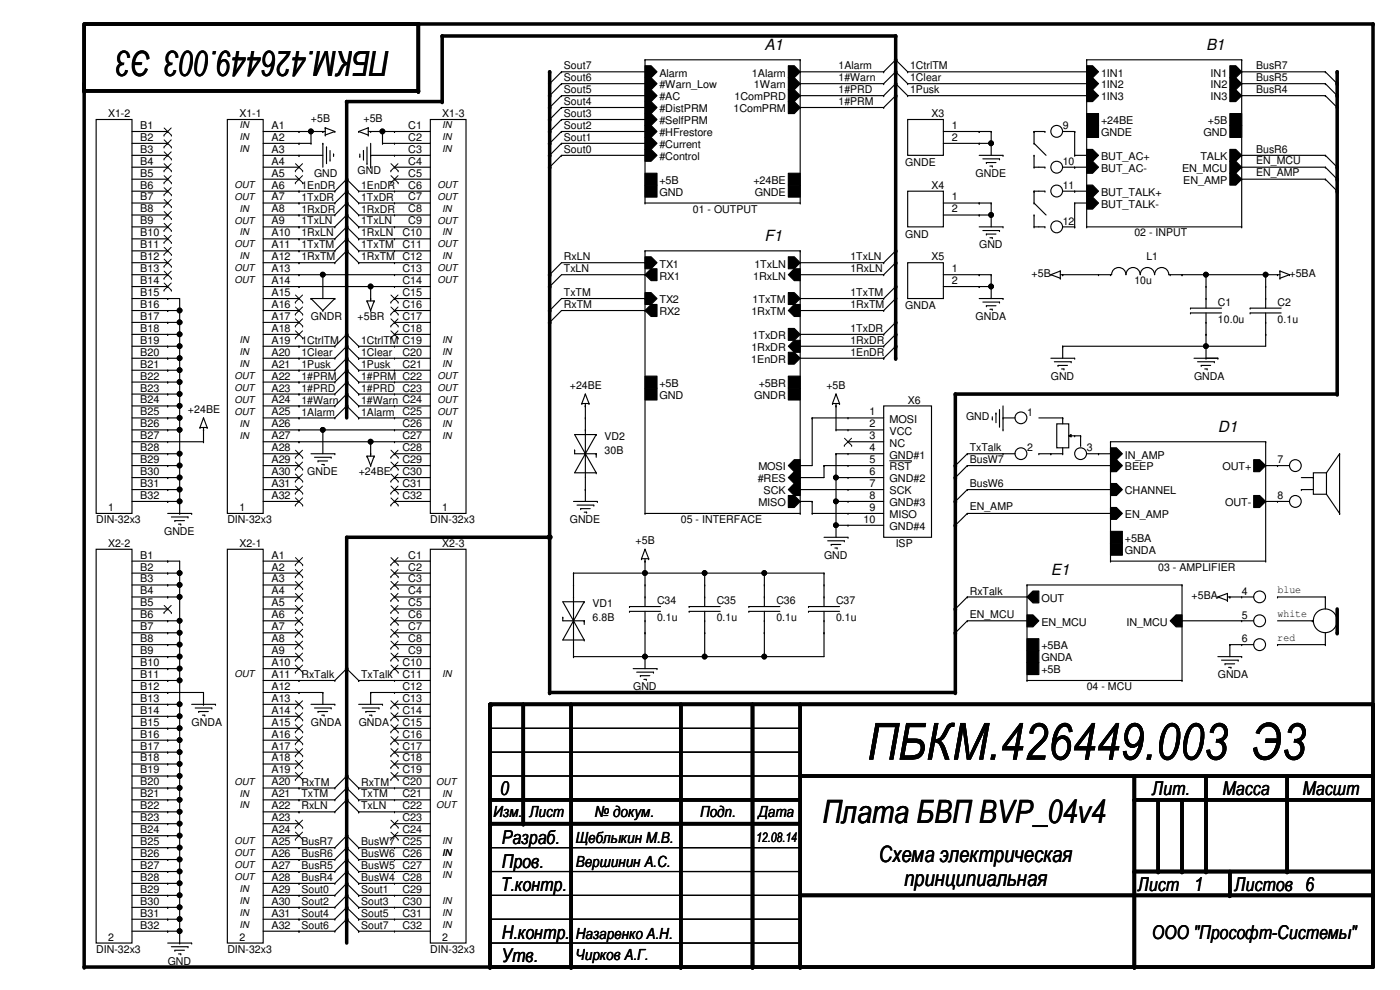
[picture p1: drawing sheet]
<svg xmlns="http://www.w3.org/2000/svg" width="420mm" height="297mm" viewBox="0 0 420 297" stroke-linecap="round" stroke-linejoin="round" font-family="sans-serif">
<defs><g id="words">
<text font-size="15.4" x="260.3" y="227.9">ПБКМ.426449.003 Э3</text>
<text font-size="10.4" x="116.9" y="15.3" transform="rotate(180 116.9 15.3)">ПБКМ.426449.003 Э3</text>
<text font-size="9.7" x="246.8" y="247.1">Плата БВП BVP_04v4</text>
<g font-size="6.8">
<text x="263.7" y="258.8">Схема электрическая</text>
<text x="271.3" y="265.7">принципиальная</text>
</g>
<g font-size="5.7">
<text x="150.1" y="238.4">0</text>
<text x="345.8" y="238.4">Лит.</text>
<text x="366.9" y="238.4">Масса</text>
<text x="390.9" y="238.4">Масшт</text>
<text x="150.6" y="253.1">Разраб.</text>
<text x="150.6" y="260.3">Пров.</text>
<text x="150.3" y="267.5">Т.контр.</text>
<text x="341.5" y="267.5">Лист</text>
<text x="358.3" y="267.5">1</text>
<text x="370.5" y="267.5">Листов 6</text>
<text x="150.6" y="281.8">Н.контр.</text>
<text x="345.6" y="281.8">ООО &quot;Прософт-Системы&quot;</text>
<text x="150.6" y="288.6">Утв.</text>
</g>
<g font-size="4.6">
<text x="229.4" y="14.9">A1</text>
<text x="361.9" y="14.9">B1</text>
<text x="229.4" y="72.2">F1</text>
<text x="365.5" y="129.5">D1</text>
<text x="315.4" y="172.5">E1</text>
<text x="148.1" y="245.1">Изм.</text>
<text x="158.9" y="245.1">Лист</text>
<text x="178.6" y="245.1">№ докум.</text>
<text x="210.1" y="245.1">Подп.</text>
<text x="227.6" y="245.1">Дата</text>
<text x="172.8" y="252.9">Щеблыкин М.В.</text>
<text x="172.8" y="260.1">Вершинин А.С.</text>
<text x="172.8" y="281.6">Назаренко А.Н.</text>
<text x="172.8" y="288">Чирков А.Г.</text>
</g>
<text font-size="3.9" x="226.9" y="252.6">12.08.14</text>
<g font-size="3.2">
<text x="169.2" y="20.8">Sout7</text>
<text x="197.9" y="23">Alarm</text>
<text x="225.7" y="23">1Alarm</text>
<text x="251.6" y="20.8">1Alarm</text>
<text x="273.1" y="20.8">1CtrlTM</text>
<text x="330.4" y="23">1IN1</text>
<text x="363.3" y="23">IN1</text>
<text x="377" y="20.8">BusR7</text>
<text x="169.2" y="24.4">Sout6</text>
<text x="169.2" y="28">Sout5</text>
<text x="197.9" y="26.5">#Warn_Low</text>
<text x="226.3" y="26.5">1Warn</text>
<text x="251.6" y="24.4">1#Warn</text>
<text x="251.6" y="28">1#PRD</text>
<text x="273.1" y="24.4">1Clear</text>
<text x="273.1" y="28">1Pusk</text>
<text x="330.4" y="26.5">1IN2</text>
<text x="363.3" y="26.5">IN2</text>
<text x="377" y="24.4">BusR5</text>
<text x="377" y="28">BusR4</text>
<text x="32.4" y="35.1">X1-2</text>
<text x="71.8" y="35.1">X1-1</text>
<text x="132.7" y="35.1">X1-3</text>
<text x="169.2" y="31.5">Sout4</text>
<text x="169.2" y="35.1">Sout3</text>
<text x="197.9" y="30.1">#AC</text>
<text x="197.9" y="33.7">#DistPRM</text>
<text x="220.1" y="33.7">1ComPRM</text>
<text x="220.5" y="30.1">1ComPRD</text>
<text x="251.6" y="31.5">1#PRM</text>
<text x="279.6" y="35.1">X3</text>
<text x="330.4" y="30.1">1IN3</text>
<text x="363.3" y="30.1">IN3</text>
<text x="42.1" y="38.7">B1</text>
<text x="81.5" y="38.7">A1</text>
<text x="93.3" y="36.6">+5B</text>
<text x="109.1" y="36.6">+5B</text>
<text x="122.5" y="38.7">C1</text>
<text x="169.2" y="38.7">Sout2</text>
<text x="197.9" y="37.3">#SelfPRM</text>
<text x="197.9" y="40.9">#HFrestore</text>
<text x="285.6" y="38.7">1</text>
<text x="318.9" y="38.7">9</text>
<text x="330.4" y="40.9">GNDE</text>
<text x="330.4" y="37.3">+24BE</text>
<text x="361.2" y="40.9">GND</text>
<text x="362.5" y="37.3">+5B</text>
<text x="42.1" y="42.2">B2</text>
<text x="42.1" y="45.8">B3</text>
<text x="81.5" y="42.2">A2</text>
<text x="81.5" y="45.8">A3</text>
<text x="122.5" y="42.2">C2</text>
<text x="122.5" y="45.8">C3</text>
<text x="169.2" y="42.3">Sout1</text>
<text x="169.2" y="45.9">Sout0</text>
<text x="197.9" y="44.4">#Current</text>
<text x="285.6" y="42.2">2</text>
<text x="377" y="45.9">BusR6</text>
<text x="42.1" y="49.4">B4</text>
<text x="42.1" y="53">B5</text>
<text x="81.5" y="49.4">A4</text>
<text x="81.5" y="53">A5</text>
<text x="94.3" y="53">GND</text>
<text x="107.3" y="52.3">GND</text>
<text x="122.5" y="49.4">C4</text>
<text x="122.5" y="53">C5</text>
<text x="197.9" y="48">#Control</text>
<text x="271.7" y="49.8">GNDE</text>
<text x="292.8" y="53">GNDE</text>
<text x="318.9" y="49.5">10</text>
<text x="330.4" y="48">BUT_AC+</text>
<text x="330.4" y="51.6">BUT_AC-</text>
<text x="354.7" y="51.6">EN_MCU</text>
<text x="360.2" y="48">TALK</text>
<text x="377" y="49.2">EN_MCU</text>
<text x="377" y="52.8">EN_AMP</text>
<text x="42.1" y="56.6">B6</text>
<text x="81.5" y="56.6">A6</text>
<text x="90.5" y="56.6">1EnDR</text>
<text x="108.4" y="56.6">1EnDR</text>
<text x="122.5" y="56.6">C6</text>
<text x="197.9" y="55.2">+5B</text>
<text x="197.9" y="58.8">GND</text>
<text x="226.1" y="55.2">+24BE</text>
<text x="226.5" y="58.8">GNDE</text>
<text x="279.6" y="56.6">X4</text>
<text x="318.9" y="56.6">11</text>
<text x="330.4" y="58.8">BUT_TALK+</text>
<text x="355.1" y="55.2">EN_AMP</text>
<text x="42.1" y="60.2">B7</text>
<text x="42.1" y="63.8">B8</text>
<text x="81.5" y="60.2">A7</text>
<text x="81.5" y="63.8">A8</text>
<text x="90.5" y="63.8">1RxDR</text>
<text x="90.5" y="60.2">1TxDR</text>
<text x="108.4" y="63.8">1RxDR</text>
<text x="108.4" y="60.2">1TxDR</text>
<text x="122.5" y="60.2">C7</text>
<text x="122.5" y="63.8">C8</text>
<text x="207.9" y="63.8">01 - OUTPUT</text>
<text x="285.6" y="60.2">1</text>
<text x="285.6" y="63.8">2</text>
<text x="330.4" y="62.4">BUT_TALK-</text>
<text x="42.1" y="67.3">B9</text>
<text x="42.1" y="70.9">B10</text>
<text x="81.5" y="67.3">A9</text>
<text x="81.5" y="70.9">A10</text>
<text x="90.5" y="67.4">1TxLN</text>
<text x="90.5" y="71">1RxLN</text>
<text x="108.4" y="67.4">1TxLN</text>
<text x="108.4" y="71">1RxLN</text>
<text x="120.8" y="70.9">C10</text>
<text x="122.5" y="67.3">C9</text>
<text x="271.7" y="71.3">GND</text>
<text x="318.9" y="67.4">12</text>
<text x="340.4" y="71">02 - INPUT</text>
<text x="42.1" y="74.5">B11</text>
<text x="81.5" y="74.5">A11</text>
<text x="90.5" y="74.5">1TxTM</text>
<text x="108.4" y="74.5">1TxTM</text>
<text x="120.8" y="74.5">C11</text>
<text x="293.9" y="74.5">GND</text>
<text x="42.1" y="78.1">B12</text>
<text x="42.1" y="81.7">B13</text>
<text x="81.5" y="78.1">A12</text>
<text x="81.5" y="81.7">A13</text>
<text x="90.5" y="78.1">1RxTM</text>
<text x="108.4" y="78.1">1RxTM C12</text>
<text x="120.8" y="81.7">C13</text>
<text x="169.2" y="81.7">TxLN</text>
<text x="169.2" y="78.1">RxLN</text>
<text x="197.9" y="83.9">RX1</text>
<text x="197.9" y="80.3">TX1</text>
<text x="226" y="83.9">1RxLN</text>
<text x="226.4" y="80.3">1TxLN</text>
<text x="255.2" y="78.1">1TxLN</text>
<text x="255.2" y="81.7">1RxLN</text>
<text x="279.6" y="78.1">X5</text>
<text x="285.6" y="81.7">1</text>
<text x="309.6" y="83.1">+5B</text>
<text x="344" y="78.1">L1</text>
<text x="387" y="83.1">+5BA</text>
<text x="42.1" y="85.2">B14</text>
<text x="42.1" y="88.8">B15</text>
<text x="81.5" y="85.2">A14</text>
<text x="81.5" y="88.8">A15</text>
<text x="120.8" y="85.2">C14</text>
<text x="120.8" y="88.8">C15</text>
<text x="169.2" y="88.9">TxTM</text>
<text x="255.2" y="88.9">1TxTM</text>
<text x="285.6" y="85.2">2</text>
<text x="340.4" y="85.3">10u</text>
<text x="42.1" y="92.4">B16</text>
<text x="42.1" y="96">B17</text>
<text x="81.5" y="92.4">A16</text>
<text x="81.5" y="96">A17</text>
<text x="120.8" y="92.4">C16</text>
<text x="120.8" y="96">C17</text>
<text x="169.2" y="92.5">RxTM</text>
<text x="197.9" y="94.6">RX2</text>
<text x="197.9" y="91">TX2</text>
<text x="225.5" y="94.6">1RxTM</text>
<text x="225.8" y="91">1TxTM</text>
<text x="255.2" y="92.5">1RxTM</text>
<text x="271.7" y="92.8">GNDA</text>
<text x="365.5" y="91.7">C1</text>
<text x="383.4" y="91.7">C2</text>
<text x="42.1" y="99.6">B18</text>
<text x="81.5" y="99.6">A18</text>
<text x="93.3" y="96.1">GNDR</text>
<text x="107.3" y="96.1">+5BR</text>
<text x="120.8" y="99.6">C18</text>
<text x="225.8" y="101.8">1TxDR</text>
<text x="255.2" y="99.6">1TxDR</text>
<text x="292.8" y="96.1">GNDA</text>
<text x="365.5" y="96.8">10.0u</text>
<text x="383.4" y="96.8">0.1u</text>
<text x="42.1" y="103.1">B19</text>
<text x="42.1" y="106.7">B20</text>
<text x="81.5" y="103.1">A19</text>
<text x="81.5" y="106.7">A20</text>
<text x="90.5" y="106.8">1Clear</text>
<text x="90.5" y="103.2">1CtrlTM</text>
<text x="108.4" y="106.8">1Clear</text>
<text x="108.4" y="103.2">1CtrlTM C19</text>
<text x="120.8" y="106.7">C20</text>
<text x="225.5" y="105.3">1RxDR</text>
<text x="255.2" y="103.2">1RxDR</text>
<text x="255.2" y="106.8">1EnDR</text>
<text x="42.1" y="110.3">B21</text>
<text x="42.1" y="113.9">B22</text>
<text x="81.5" y="110.3">A21</text>
<text x="81.5" y="113.9">A22</text>
<text x="90.5" y="113.9">1#PRM</text>
<text x="90.5" y="110.4">1Pusk</text>
<text x="108.4" y="113.9">1#PRM C22</text>
<text x="108.4" y="110.4">1Pusk</text>
<text x="120.8" y="110.3">C21</text>
<text x="225.5" y="108.9">1EnDR</text>
<text x="315.4" y="114">GND</text>
<text x="358.3" y="114">GNDA</text>
<text x="42.1" y="117.5">B23</text>
<text x="81.5" y="117.5">A23</text>
<text x="90.5" y="117.5">1#PRD</text>
<text x="108.4" y="117.5">1#PRD C23</text>
<text x="171" y="116.8">+24BE</text>
<text x="197.9" y="116.1">+5B</text>
<text x="197.9" y="119.7">GND</text>
<text x="226.3" y="119.7">GNDR</text>
<text x="227.7" y="116.1">+5BR</text>
<text x="248" y="116.8">+5B</text>
<text x="42.1" y="121">B24</text>
<text x="42.1" y="124.6">B25</text>
<text x="56.4" y="124">+24BE</text>
<text x="81.5" y="121">A24</text>
<text x="81.5" y="124.6">A25</text>
<text x="90.5" y="124.7">1Alarm</text>
<text x="90.5" y="121.1">1#Warn</text>
<text x="108.4" y="124.7">1Alarm</text>
<text x="108.4" y="121.1">1#Warn C24</text>
<text x="120.8" y="124.6">C25</text>
<text x="260.9" y="124.6">1</text>
<text x="272.4" y="121.1">X6</text>
<text x="308.2" y="124.7">1</text>
<text x="42.1" y="128.2">B26</text>
<text x="42.1" y="131.8">B27</text>
<text x="81.5" y="128.2">A26</text>
<text x="81.5" y="131.8">A27</text>
<text x="120.8" y="128.2">C26</text>
<text x="120.8" y="131.8">C27</text>
<text x="181.4" y="131.9">VD2</text>
<text x="260.9" y="128.2">2</text>
<text x="260.9" y="131.8">3</text>
<text x="267" y="126.8">MOSI</text>
<text x="267" y="130.4">VCC</text>
<text x="289.9" y="126.1">GND</text>
<text x="42.1" y="135.4">B28</text>
<text x="81.5" y="135.4">A28</text>
<text x="120.8" y="135.4">C28</text>
<text x="181.4" y="136.1">30B</text>
<text x="260.9" y="135.4">4</text>
<text x="267" y="134">NC</text>
<text x="267" y="137.6">GND#1</text>
<text x="291" y="135.4">TxTalk</text>
<text x="308.2" y="135.4">2</text>
<text x="326.1" y="135.4">3</text>
<text x="337.6" y="137.6">IN_AMP</text>
<text x="42.1" y="138.9">B29</text>
<text x="42.1" y="142.5">B30</text>
<text x="81.5" y="138.9">A29</text>
<text x="81.5" y="142.5">A30</text>
<text x="92.2" y="142.6">GNDE</text>
<text x="107.6" y="142.6">+24BE</text>
<text x="120.8" y="138.9">C29</text>
<text x="120.8" y="142.5">C30</text>
<text x="227.6" y="141.1">MOSI</text>
<text x="260.9" y="138.9">5</text>
<text x="260.9" y="142.5">6</text>
<text x="267" y="141.1">RST</text>
<text x="291" y="139">BusW7</text>
<text x="337.6" y="141.1">BEEP</text>
<text x="366.8" y="141.1">OUT+</text>
<text x="383.4" y="139">7</text>
<text x="42.1" y="146.1">B31</text>
<text x="42.1" y="149.7">B32</text>
<text x="81.5" y="146.1">A31</text>
<text x="81.5" y="149.7">A32</text>
<text x="120.8" y="146.1">C31</text>
<text x="120.8" y="149.7">C32</text>
<text x="227.4" y="144.7">#RES</text>
<text x="229.2" y="148.3">SCK</text>
<text x="260.9" y="146.1">7</text>
<text x="260.9" y="149.7">8</text>
<text x="267" y="144.7">GND#2</text>
<text x="267" y="148.3">SCK</text>
<text x="291" y="146.2">BusW6</text>
<text x="337.6" y="148.3">CHANNEL</text>
<text x="383.4" y="149.8">8</text>
<text x="32.4" y="153.3">1</text>
<text x="71.8" y="153.3">1</text>
<text x="132.7" y="153.3">1</text>
<text x="227.6" y="151.9">MISO</text>
<text x="260.9" y="153.3">9</text>
<text x="267" y="151.9">GND#3</text>
<text x="267" y="155.5">MISO</text>
<text x="291" y="153.1">EN_AMP</text>
<text x="337.6" y="155.5">EN_AMP</text>
<text x="367.7" y="151.9">OUT-</text>
<text x="28.9" y="156.9">DIN-32x3</text>
<text x="49.3" y="160.5">GNDE</text>
<text x="68.2" y="156.9">DIN-32x3</text>
<text x="129.1" y="156.9">DIN-32x3</text>
<text x="171" y="156.9">GNDE</text>
<text x="204.3" y="156.9">05 - INTERFACE</text>
<text x="259.2" y="156.8">10</text>
<text x="267" y="159">GND#4</text>
<text x="32.4" y="164.1">X2-2</text>
<text x="42.1" y="167.6">B1</text>
<text x="71.8" y="164.1">X2-1</text>
<text x="81.5" y="167.6">A1</text>
<text x="122.5" y="167.6">C1</text>
<text x="132.7" y="164.1">X2-3</text>
<text x="190.7" y="163.4">+5B</text>
<text x="247.3" y="167.7">GND</text>
<text x="268.8" y="164.1">ISP</text>
<text x="337.6" y="162.6">+5BA</text>
<text x="337.6" y="166.2">GNDA</text>
<text x="42.1" y="171.2">B2</text>
<text x="81.5" y="171.2">A2</text>
<text x="122.5" y="171.2">C2</text>
<text x="347.6" y="171.2">03 - AMPLIFIER</text>
<text x="42.1" y="174.8">B3</text>
<text x="42.1" y="178.4">B4</text>
<text x="81.5" y="174.8">A3</text>
<text x="81.5" y="178.4">A4</text>
<text x="122.5" y="174.8">C3</text>
<text x="122.5" y="178.4">C4</text>
<text x="291" y="178.4">RxTalk</text>
<text x="357.6" y="179.8">+5BA</text>
<text x="372.6" y="178.4">4</text>
<text x="383.4" y="178.1">blue</text>
<text x="42.1" y="181.9">B5</text>
<text x="42.1" y="185.5">B6</text>
<text x="81.5" y="181.9">A5</text>
<text x="81.5" y="185.5">A6</text>
<text x="122.5" y="181.9">C5</text>
<text x="122.5" y="185.5">C6</text>
<text x="177.8" y="182">VD1</text>
<text x="197.2" y="181.3">C34</text>
<text x="215.1" y="181.3">C35</text>
<text x="233" y="181.3">C36</text>
<text x="250.9" y="181.3">C37</text>
<text x="291" y="185.3">EN_MCU</text>
<text x="312.5" y="180.6">OUT</text>
<text x="372.6" y="185.6">5</text>
<text x="383.4" y="185.3">white</text>
<text x="42.1" y="189.1">B7</text>
<text x="81.5" y="189.1">A7</text>
<text x="122.5" y="189.1">C7</text>
<text x="177.8" y="186.3">6.8B</text>
<text x="197.2" y="186.3">0.1u</text>
<text x="215.1" y="186.3">0.1u</text>
<text x="233" y="186.3">0.1u</text>
<text x="250.9" y="186.3">0.1u</text>
<text x="312.5" y="187.7">EN_MCU</text>
<text x="338.1" y="187.7">IN_MCU</text>
<text x="42.1" y="192.7">B8</text>
<text x="42.1" y="196.3">B9</text>
<text x="81.5" y="192.7">A8</text>
<text x="81.5" y="196.3">A9</text>
<text x="122.5" y="192.7">C8</text>
<text x="122.5" y="196.3">C9</text>
<text x="312.5" y="194.9">+5BA</text>
<text x="372.6" y="192.7">6</text>
<text x="383.4" y="192.4">red</text>
<text x="42.1" y="199.9">B10</text>
<text x="42.1" y="203.4">B11</text>
<text x="81.5" y="199.9">A10</text>
<text x="81.5" y="203.4">A11</text>
<text x="90.5" y="203.5">RxTalk</text>
<text x="108.4" y="203.5">TxTalk</text>
<text x="120.8" y="199.9">C10</text>
<text x="120.8" y="203.4">C11</text>
<text x="312.5" y="198.5">GNDA</text>
<text x="312.5" y="202.1">+5B</text>
<text x="365.5" y="203.5">GNDA</text>
<text x="42.1" y="207">B12</text>
<text x="81.5" y="207">A12</text>
<text x="120.8" y="207">C12</text>
<text x="190" y="207.1">GND</text>
<text x="326.1" y="207.1">04 - MCU</text>
<text x="42.1" y="210.6">B13</text>
<text x="42.1" y="214.2">B14</text>
<text x="81.5" y="210.6">A13</text>
<text x="81.5" y="214.2">A14</text>
<text x="120.8" y="210.6">C13</text>
<text x="120.8" y="214.2">C14</text>
<text x="42.1" y="217.8">B15</text>
<text x="42.1" y="221.3">B16</text>
<text x="57.5" y="217.8">GNDA</text>
<text x="81.5" y="217.8">A15</text>
<text x="81.5" y="221.3">A16</text>
<text x="93.3" y="217.8">GNDA</text>
<text x="107.6" y="217.8">GNDA</text>
<text x="120.8" y="217.8">C15</text>
<text x="120.8" y="221.3">C16</text>
<text x="42.1" y="224.9">B17</text>
<text x="81.5" y="224.9">A17</text>
<text x="120.8" y="224.9">C17</text>
<text x="42.1" y="228.5">B18</text>
<text x="42.1" y="232.1">B19</text>
<text x="81.5" y="228.5">A18</text>
<text x="81.5" y="232.1">A19</text>
<text x="120.8" y="228.5">C18</text>
<text x="120.8" y="232.1">C19</text>
<text x="42.1" y="235.7">B20</text>
<text x="42.1" y="239.2">B21</text>
<text x="81.5" y="235.7">A20</text>
<text x="81.5" y="239.2">A21</text>
<text x="90.5" y="235.7">RxTM</text>
<text x="90.5" y="239.3">TxTM</text>
<text x="108.4" y="235.7">RxTM</text>
<text x="108.4" y="239.3">TxTM</text>
<text x="120.8" y="235.7">C20</text>
<text x="120.8" y="239.2">C21</text>
<text x="42.1" y="242.8">B22</text>
<text x="81.5" y="242.8">A22</text>
<text x="90.5" y="242.9">RxLN</text>
<text x="108.4" y="242.9">TxLN</text>
<text x="120.8" y="242.8">C22</text>
<text x="42.1" y="246.4">B23</text>
<text x="42.1" y="250">B24</text>
<text x="81.5" y="246.4">A23</text>
<text x="81.5" y="250">A24</text>
<text x="120.8" y="246.4">C23</text>
<text x="120.8" y="250">C24</text>
<text x="42.1" y="253.6">B25</text>
<text x="42.1" y="257.1">B26</text>
<text x="81.5" y="253.6">A25</text>
<text x="81.5" y="257.1">A26</text>
<text x="90.5" y="257.2">BusR6</text>
<text x="90.5" y="253.6">BusR7</text>
<text x="108.4" y="257.2">BusW6 C26</text>
<text x="108.4" y="253.6">BusW7 C25</text>
<text x="42.1" y="260.7">B27</text>
<text x="81.5" y="260.7">A27</text>
<text x="90.5" y="260.8">BusR5</text>
<text x="108.4" y="260.8">BusW5 C27</text>
<text x="42.1" y="264.3">B28</text>
<text x="42.1" y="267.9">B29</text>
<text x="81.5" y="264.3">A28</text>
<text x="81.5" y="267.9">A29</text>
<text x="90.5" y="267.9">Sout0</text>
<text x="90.5" y="264.3">BusR4</text>
<text x="108.4" y="267.9">Sout1</text>
<text x="108.4" y="264.3">BusW4 C28</text>
<text x="120.8" y="267.9">C29</text>
<text x="42.1" y="271.5">B30</text>
<text x="42.1" y="275">B31</text>
<text x="81.5" y="271.5">A30</text>
<text x="81.5" y="275">A31</text>
<text x="90.5" y="275.1">Sout4</text>
<text x="90.5" y="271.5">Sout2</text>
<text x="108.4" y="275.1">Sout5</text>
<text x="108.4" y="271.5">Sout3</text>
<text x="120.8" y="271.5">C30</text>
<text x="120.8" y="275">C31</text>
<text x="42.1" y="278.6">B32</text>
<text x="81.5" y="278.6">A32</text>
<text x="90.5" y="278.7">Sout6</text>
<text x="108.4" y="278.7">Sout7</text>
<text x="120.8" y="278.6">C32</text>
<text x="28.9" y="285.8">DIN-32x3</text>
<text x="32.4" y="282.3">2</text>
<text x="68.2" y="285.8">DIN-32x3</text>
<text x="71.8" y="282.3">2</text>
<text x="129.1" y="285.8">DIN-32x3</text>
<text x="132.7" y="282.3">2</text>
<text x="50.3" y="289.4">GND</text>
</g>
<g font-size="2.8">
<text x="71.8" y="38.4">IN</text>
<text x="132.7" y="38.4">IN</text>
<text x="71.8" y="45.6">IN</text>
<text x="71.8" y="42">IN</text>
<text x="132.7" y="45.6">IN</text>
<text x="132.7" y="42">IN</text>
<text x="70.4" y="59.9">OUT</text>
<text x="70.4" y="56.3">OUT</text>
<text x="131.3" y="59.9">OUT</text>
<text x="131.3" y="56.3">OUT</text>
<text x="71.8" y="63.5">IN</text>
<text x="132.7" y="63.5">IN</text>
<text x="70.4" y="67.1">OUT</text>
<text x="71.8" y="70.7">IN</text>
<text x="131.3" y="67.1">OUT</text>
<text x="132.7" y="70.7">IN</text>
<text x="70.4" y="74.3">OUT</text>
<text x="71.8" y="77.9">IN</text>
<text x="131.3" y="74.3">OUT</text>
<text x="132.7" y="77.9">IN</text>
<text x="70.4" y="81.4">OUT</text>
<text x="131.3" y="81.4">OUT</text>
<text x="70.4" y="85">OUT</text>
<text x="131.3" y="85">OUT</text>
<text x="71.8" y="102.9">IN</text>
<text x="71.8" y="106.5">IN</text>
<text x="132.7" y="106.5">IN</text>
<text x="132.7" y="102.9">IN</text>
<text x="70.4" y="113.7">OUT</text>
<text x="71.8" y="110.1">IN</text>
<text x="131.3" y="113.7">OUT</text>
<text x="132.7" y="110.1">IN</text>
<text x="70.4" y="117.2">OUT</text>
<text x="131.3" y="117.2">OUT</text>
<text x="70.4" y="120.8">OUT</text>
<text x="70.4" y="124.4">OUT</text>
<text x="131.3" y="124.4">OUT</text>
<text x="131.3" y="120.8">OUT</text>
<text x="71.8" y="128">IN</text>
<text x="71.8" y="131.6">IN</text>
<text x="132.7" y="128">IN</text>
<text x="132.7" y="131.6">IN</text>
<text x="70.4" y="203.2">OUT</text>
<text x="132.7" y="203.2">IN</text>
<text x="70.4" y="235.4">OUT</text>
<text x="71.8" y="239">IN</text>
<text x="130.9" y="235.4">OUT</text>
<text x="132.7" y="239">IN</text>
<text x="71.8" y="242.6">IN</text>
<text x="130.9" y="242.6">OUT</text>
<text x="70.4" y="256.9">OUT</text>
<text x="70.4" y="253.3">OUT</text>
<text x="132.7" y="253.3">IN</text>
<text x="132.7" y="256.9">IN</text>
<text x="70.4" y="260.5">OUT</text>
<text x="132.7" y="260.5">IN</text>
<text x="132.7" y="263.4">IN</text>
<text x="70.4" y="264.1">OUT</text>
<text x="71.8" y="267.6">IN</text>
<text x="71.8" y="274.8">IN</text>
<text x="71.8" y="271.2">IN</text>
<text x="132.7" y="271.2">IN</text>
<text x="132.7" y="274.8">IN</text>
<text x="71.8" y="278.4">IN</text>
<text x="132.7" y="278.4">IN</text>
</g>
</g></defs>
<g fill="none" stroke="#000" stroke-width=".34">
<path d="M193.6 19.7h1.8l1.8 1.8-1.8 1.8h-1.8zM193.6 17.9h46.5v43h-46.5zM236.6 19.7h1.8l1.7 1.8-1.7 1.8h-1.8zM326.1 19.7h1.8l1.8 1.8-1.8 1.8h-1.8zM326.1 17.9h46.5v50.2h-46.5zM369.1 19.7h1.8l1.7 1.8-1.7 1.8h-1.8zM28.9 35.9h10.7v118.2h-10.7zM39.6 39.5h10.7M68.2 35.9h10.8v118.2h-10.8zM79 39.5h18.6M93.3 39.5v3.5h-14.3M97.6 38.4l2.9 1.1-2.9 1z"/>
<path d="M107.6 39.5l2.9-1.1v2.1zM110.5 39.5h18.6M114.8 39.5v3.5h14.3M129.1 35.9h10.8v118.2h-10.8zM193.6 23.3h1.8l1.8 1.8-1.8 1.8h-1.8zM193.6 26.9h1.8l1.8 1.8-1.8 1.8h-1.8zM193.6 30.5h1.8l1.8 1.8-1.8 1.8h-1.8zM193.6 34.1h1.8l1.8 1.8-1.8 1.7h-1.8zM193.6 37.6h1.8l1.8 1.9-1.8 1.7h-1.8zM193.6 39.5h-25.1l-3.5 3.5M193.6 21.5h-25.1l-3.5 3.6M193.6 25.1h-25.1l-3.5 3.6"/>
<path d="M193.6 28.7h-25.1l-3.5 3.6M193.6 32.3h-25.1l-3.5 3.6M193.6 35.9h-25.1l-3.5 3.6M236.6 23.3h1.8l1.7 1.8-1.7 1.8h-1.8zM236.6 26.9h1.8l1.7 1.8-1.7 1.8h-1.8zM236.6 30.5h1.8l1.7 1.8-1.7 1.8h-1.8zM240.1 21.5h25.1l3.6-3.6 3.6 3.6h53.7M240.1 25.1h25.1l3.6-3.6 3.6 3.6h53.7M240.1 28.7h25.1l3.6-3.6 3.6 3.6h53.7M268.8 28.7l-3.6 3.6h-25.1M272.4 35.9h10.7v10.7h-10.7zM283.1 39.5h14.4v7.1"/>
<path d="M313.6 39.5h-3.3v3.5l3.6 3.6M318.9 39.5h3.6v7.1h3.6M326.1 37.6h3.6v3.6h-3.6zM326.1 23.3h1.8l1.8 1.8-1.8 1.8h-1.8zM326.1 26.9h1.8l1.8 1.8-1.8 1.8h-1.8zM326.1 34.1h3.6v3.5h-3.6zM369.1 37.6h3.5v3.6h-3.5zM369.1 34.1h3.5v3.5h-3.5zM369.1 23.3h1.8l1.7 1.8-1.7 1.8h-1.8zM369.1 26.9h1.8l1.7 1.8-1.7 1.8h-1.8zM372.6 21.5h25.2l3.5 3.6M372.6 25.1h25.2l3.5 3.6"/>
<path d="M372.6 28.7h25.2l3.5 3.6M39.6 57.4h10.7M39.6 50.2h10.7M39.6 46.6h10.7M39.6 43h10.7M39.6 53.8h10.7M79 57.4h21.5l3.5-3.6 3.6 3.6h21.5M79 50.2h10.7M79 46.6h17.9M79 53.8h10.7M96.9 43v7.2M98 44.1v5"/>
<path d="M99 45.2v2.8M100.1 46.2v.7M108 46.2v.7M109.1 45.2v2.8M110.1 44.1v5M111.2 43v7.2M111.2 46.6h17.9M118.4 50.2h10.7M118.4 53.8h10.7M193.6 41.2h1.8l1.8 1.8-1.8 1.8h-1.8zM193.6 44.8h1.8l1.8 1.8-1.8 1.8h-1.8zM193.6 52h3.6v3.5h-3.6z"/>
<path d="M193.6 55.5h3.6v3.6h-3.6zM193.6 46.6h-25.1l-3.5 3.6M193.6 43h-25.1l-3.5 3.6M236.6 52h3.5v3.5h-3.5zM236.6 55.5h3.5v3.6h-3.5zM272.4 57.4h10.7v10.7h-10.7zM283.1 43h14.4M293.9 46.6h7.1M295 47.7h5M296 48.8h2.9M297.1 49.8h.7M310.3 46.6v3.6h3.3"/>
<path d="M313.6 57.4h-3.3v3.5l3.6 3.6M318.9 57.4h7.2M318.9 50.2h7.2M326.1 44.8h1.8l1.8 1.8-1.8 1.8h-1.8zM326.1 48.4h1.8l1.8 1.8-1.8 1.8h-1.8zM326.1 55.5h1.8l1.8 1.9-1.8 1.7h-1.8zM326.1 59.1h1.8l1.8 1.8-1.8 1.8h-1.8zM369.1 48.4h1.8l1.7 1.8-1.7 1.8h-1.8zM369.1 52h1.8l1.7 1.8-1.7 1.7h-1.8zM369.1 44.8h1.8l1.7 1.8-1.7 1.8h-1.8zM372.6 50.2h25.2l3.5 3.6M372.6 46.6h25.2l3.5 3.6"/>
<path d="M372.6 53.8h25.2l3.5 3.6M39.6 68.1h10.7M39.6 78.8h10.7M39.6 64.5h10.7M39.6 60.9h10.7M39.6 71.7h10.7M39.6 75.3h10.7M79 68.1h21.5l3.5-3.6 3.6 3.6h21.5M79 78.8h21.5l3.5-3.5 3.6 3.5h21.5M79 64.5h21.5l3.5-3.6 3.6 3.6h21.5M79 60.9h21.5l3.5-3.5 3.6 3.5h21.5M79 71.7h21.5l3.5-3.6 3.6 3.6h21.5"/>
<path d="M79 75.3h21.5l3.5-3.6 3.6 3.6h21.5M193.6 77h1.8l1.8 1.8-1.8 1.8h-1.8zM193.6 75.3h46.5v78.8h-46.5zM193.6 78.8h-25.1l-3.5 3.6M236.6 77h1.8l1.7 1.8-1.7 1.8h-1.8zM268.8 78.8l-3.6 3.6h-25.1M268.8 75.3l-3.6 3.5h-25.1M272.4 78.8h10.7v10.8h-10.7zM283.1 64.5h14.4M283.1 60.9h14.4v7.2M293.9 68.1h7.1M295 69.2h5"/>
<path d="M296 70.2h2.9M297.1 71.3h.7M310.3 64.5v3.6h3.3M326.1 60.9h-3.6v7.2h-3.6M39.6 82.4h10.7M39.6 86h10.7M39.6 89.6h14.3v64.5M39.6 93.2h14.3M39.6 96.7h14.3M79 82.4h50.1M79 86h50.1M79 89.6h10.7"/>
<path d="M79 93.2h10.7M79 96.7h10.7M93.3 89.6h7.2l-3.6 3.6zM96.9 82.4v7.2M110.1 90.3h2.2l-1.1 2.9zM111.2 86v4.3M118.4 89.6h10.7M118.4 93.2h10.7M118.4 96.7h10.7M193.6 82.4l1.8-1.8h1.8v3.6h-1.8zM193.6 93.2l1.8-1.8h1.8v3.6h-1.8zM193.6 87.8h1.8l1.8 1.8-1.8 1.8h-1.8z"/>
<path d="M193.6 82.4h-25.1l-3.5 3.6M193.6 89.6h-25.1l-3.5 3.6M193.6 93.2h-25.1l-3.5 3.5M236.6 87.8h1.8l1.7 1.8-1.7 1.8h-1.8zM236.6 82.4l1.8-1.8h1.7v3.6h-1.7zM236.6 98.6h1.8l1.7 1.7-1.7 1.8h-1.8zM238.4 91.4h1.7v3.6h-1.7l-1.8-1.8zM268.8 86l-3.6 3.6h-25.1M268.8 89.6l-3.6 3.6h-25.1M268.8 96.7l-3.6 3.6h-25.1M283.1 82.4h14.4v7.2M283.1 86h14.4"/>
<path d="M293.9 89.6h7.1M295 90.6h5M296 91.7h2.9M297.1 92.8h.7M315.4 82.4l2.8-1.1v2.2zM318.2 82.4h15.4a2.16 2.16 0 0 1 2.2-2.1 2.16 2.16 0 0 1 2.1 2.1 2.14 2.14 0 0 1 2.2-2.1 2.14 2.14 0 0 1 2.1 2.1 2.14 2.14 0 0 1 2.1-2.1 2.14 2.14 0 0 1 2.2 2.1M346.5 82.4a2.12 2.12 0 0 1 2.1-2.1 2.12 2.12 0 0 1 2.2 2.1M350.8 82.4h33.3M357.3 93.9h9.3M357.3 92.5h9.3M361.9 82.4v10.1M361.9 93.9v13.6"/>
<path d="M375.2 93.9h9.3M375.2 92.5h9.3M379.8 93.9v10h-60.9v3.6M379.8 82.4v10.1M384.1 81.3l2.9 1.1-2.9 1.1zM39.6 118.2h14.3M39.6 114.6h14.3M39.6 111.1h14.3M39.6 107.5h14.3M39.6 103.9h14.3M39.6 100.3h14.3M79 118.2h21.5l3.5-3.6 3.6 3.6h21.5"/>
<path d="M79 114.6h21.5l3.5-3.5 3.6 3.5h21.5M79 111.1h21.5l3.5-3.6 3.6 3.6h21.5M79 107.5h21.5l3.5-3.6 3.6 3.6h21.5M79 103.9h21.5l3.5-3.6 3.6 3.6h21.5M79 100.3h10.7M118.4 100.3h10.7M175.7 118.2l1.1 2.9h-2.2zM193.6 112.9h3.6v3.6h-3.6zM193.6 116.5h3.6v3.5h-3.6zM236.6 112.9h3.5v3.6h-3.5zM236.6 116.5h3.5v3.5h-3.5zM236.6 105.7h1.8l1.7 1.8-1.7 1.8h-1.8z"/>
<path d="M236.6 103.9l1.8-1.8h1.7v3.6h-1.7zM250.9 118.2l1.1 2.9h-2.2zM268.8 103.9l-3.6 3.6h-25.1M268.8 100.3l-3.6 3.6h-25.1M315.4 107.5h7.1M316.4 108.5h5.1M317.5 109.6h2.9M318.6 110.7h.7M358.3 107.5h7.2M359.4 108.5h5M360.5 109.6h2.8M361.6 110.7h.7"/>
<path d="M39.6 125.4h14.3M39.6 136.1h14.3M39.6 129h14.3M39.6 121.8h14.3M39.6 139.7h14.3M61.1 128.3v4.2h-21.5M61.1 125.4l1.1 2.9h-2.2zM79 125.4h21.5l3.5-3.6 3.6 3.6h21.5M79 136.1h10.7M79 129h50.1M79 132.5h50.1M79 121.8h21.5l3.5-3.6 3.6 3.6h21.5"/>
<path d="M79 139.7h10.7M93.3 136.1h7.2M94.4 137.2h5M95.5 138.3h2.8M96.6 139.4h.7M96.9 129v7.1M110.1 136.9h2.2l-1.1 2.8zM111.2 132.5v4.4M118.4 136.1h10.7M118.4 139.7h10.7M172.5 135v1.1h6.4v1.1M172.5 130.4h6.4l-6.4 11.5h6.4z"/>
<path d="M175.7 121.1v29.4M236.6 139.7l1.8-1.8h1.7v3.6h-1.7zM250.9 121.1v7.9h14.3M254.5 132.5h10.7M265.2 121.8h14.4v39.4h-14.4zM265.2 139.7h-17.9v3.6h-7.2M265.2 125.4h-21.5v14.3h-3.6M265.2 136.1h-14.3v25.1M297.8 125.1v.6M298.9 124v2.8M300 122.9v5M301 125.4h3.6"/>
<path d="M301 121.8v7.2M304.6 136.1h-14.3l-3.6 3.6M311.8 125.4h7.1v1.8M317.1 127.2h3.6v7.2h-3.6zM318.9 134.4v1.7h-7.1M320.7 130.8l.8-.4v.7zM320.7 130.8h3.6v2.8M326.1 136.1h7.2M333.3 137.9h1.8l1.7 1.8-1.7 1.8h-1.8zM333.3 134.4h1.8l1.7 1.7-1.7 1.8h-1.8zM333.3 132.5h46.5v35.9h-46.5zM333.3 139.7h-43l-3.6 3.6"/>
<path d="M376.2 137.9h1.8l1.8 1.8-1.8 1.8h-1.8zM379.8 139.7h7.2M39.6 143.3h14.3M39.6 146.9h14.3M39.6 150.5h14.3M50.3 154.1h7.2M51.4 155.1h5M52.5 156.2h2.9M53.6 157.3h.7M79 143.3h10.7M79 146.9h10.7M79 150.5h10.7"/>
<path d="M118.4 143.3h10.7M118.4 146.9h10.7M118.4 150.5h10.7M172.1 150.5h7.2M173.2 151.6h5M174.3 152.6h2.8M175.3 153.7h.8M236.6 148.7h1.8l1.7 1.8-1.7 1.8h-1.8zM236.6 143.3l1.8-1.8h1.7v3.6h-1.7zM238.4 145.1h1.7v3.6h-1.7l-1.8-1.8zM240.1 146.9h25.1M240.1 150.5h3.6v3.6h21.5"/>
<path d="M250.9 143.3h14.3M250.9 150.5h14.3M250.9 157.6h14.3M333.3 159.4h3.5v3.6h-3.5zM333.3 145.1h1.8l1.7 1.8-1.7 1.8h-1.8zM333.3 152.3h1.8l1.7 1.8-1.7 1.7h-1.8zM333.3 146.9h-43l-3.6 3.6M333.3 154.1h-43l-3.6 3.5M376.2 148.7h1.8l1.8 1.8-1.8 1.8h-1.8zM379.8 150.5h7.2M390.6 143.3h3.6M390.6 146.9h3.6"/>
<path d="M394.2 141.9h3.9v6.4h-3.9zM398.1 141.9l3.9-5.8v18l-3.9-5.8M28.9 164.8h10.7v118.2h-10.7zM39.6 179.1h14.3M39.6 168.4h14.3v114.6M39.6 175.5h14.3M39.6 172h14.3M68.2 164.8h10.8v118.2h-10.8zM79 179.1h10.7M79 175.5h10.7M79 172h10.7M79 168.4h10.7"/>
<path d="M118.4 179.1h10.7M118.4 175.5h10.7M118.4 172h10.7M118.4 168.4h10.7M129.1 164.8h10.8v118.2h-10.8zM193.6 167.6v14.4M193.6 164.8l1.1 2.8h-2.2zM211.5 172v10M229.4 172v10M247.3 161.2h7.2M248.4 162.3h5M249.5 163.4h2.8"/>
<path d="M250.6 164.4h.6M308.2 179.1l1.8-1.8h1.8v3.6h-1.8zM308.2 179.1h-17.9l-3.6 3.6M308.2 175.5h46.5v28.7h-46.5zM333.3 163h3.5v3.6h-3.5zM365.5 179.1l2.9-1v2.1zM368.4 179.1h7.8M383.4 179.1h14.4v3.6M39.6 186.3h14.3M39.6 193.4h14.3M39.6 189.9h14.3M39.6 197h14.3"/>
<path d="M39.6 182.7h10.7M79 186.3h10.7M79 193.4h10.7M79 189.9h10.7M79 197h10.7M79 182.7h10.7M118.4 186.3h10.7M118.4 193.4h10.7M118.4 189.9h10.7M118.4 197h10.7M118.4 182.7h10.7M168.9 185.2v1.1h6.4v1.1"/>
<path d="M168.9 180.6l6.4 11.4h-6.4l6.4-11.4zM188.9 183.4h9.3M188.9 182h9.3M193.6 183.4v17.2M206.8 183.4h9.3M206.8 182h9.3M211.5 183.4v13.6M224.7 183.4h9.3M224.7 182h9.3M229.4 183.4v13.6M242.6 183.4h9.4M242.6 182h9.4"/>
<path d="M247.3 182v-10h-75.2v25h75.2v-13.6M308.2 191.6h3.6v3.6h-3.6zM308.2 195.2h3.6v3.6h-3.6zM308.2 184.5h1.8l1.8 1.8-1.8 1.8h-1.8zM308.2 198.8h3.6v3.6h-3.6zM308.2 186.3h-17.9l-3.6 3.6M353 184.5h1.7v3.6h-1.7l-1.8-1.8zM354.7 186.3h21.5M365.5 197h7.1M366.6 198.1h5M367.7 199.2h2.8M376.2 193.4h-7.1v3.6"/>
<path d="M383.4 186.3h10.8M397.8 189.9v3.5h-14.4M39.6 204.2h14.3M39.6 207.8h21.5v3.5M39.6 211.3h14.3M39.6 218.5h14.3M39.6 214.9h14.3M39.6 200.6h14.3M57.5 211.3h7.2M58.6 212.4h5M59.6 213.5h2.9M60.7 214.6h.8"/>
<path d="M79 207.8h17.9v3.5M79 204.2h21.5l3.5-3.6 3.6 3.6h21.5M79 211.3h10.7M79 218.5h10.7M79 214.9h10.7M79 200.6h10.7M93.3 211.3h7.2M94.4 212.4h5M95.5 213.5h2.8M96.6 214.6h.7M107.6 211.3h7.2M108.7 212.4h5"/>
<path d="M109.8 213.5h2.8M110.9 214.6h.7M118.4 211.3h10.7M118.4 218.5h10.7M118.4 214.9h10.7M118.4 200.6h10.7M129.1 207.8h-17.9v3.5M147.1 218.5h93M147.1 211.7v.7M190 200.6h7.2M191.1 201.7h5M192.2 202.7h2.8"/>
<path d="M193.2 203.8h.8M368.7 200.2h.7M39.6 236.4h14.3M39.6 240h14.3M39.6 232.8h14.3M39.6 229.2h14.3M39.6 225.7h14.3M39.6 222.1h14.3M79 236.4h21.5l3.5-3.6 3.6 3.6h21.5M79 240h21.5l3.5-3.6 3.6 3.6h21.5M79 232.8h10.7M79 229.2h10.7"/>
<path d="M79 225.7h10.7M79 222.1h10.7M118.4 232.8h10.7M118.4 229.2h10.7M118.4 225.7h10.7M118.4 222.1h10.7M147.1 232.8h93M147.1 225.7h93M39.6 243.6h14.3M39.6 257.9h14.3M39.6 254.3h14.3M39.6 250.7h14.3"/>
<path d="M39.6 247.1h14.3M79 243.6h21.5l3.5-3.6 3.6 3.6h21.5M79 257.9h21.5l3.5-3.6 3.6 3.6h21.5M79 254.3h21.5l3.5-3.6 3.6 3.6h21.5M79 250.7h10.7M79 247.1h10.7M118.4 250.7h10.7M118.4 247.1h10.7M147.1 254.3h93M39.6 279.4h14.3M39.6 275.8h14.3M39.6 272.2h14.3"/>
<path d="M39.6 268.6h14.3M39.6 265h14.3M39.6 261.5h14.3M79 279.4h21.5l3.5-3.6 3.6 3.6h21.5M79 275.8h21.5l3.5-3.6 3.6 3.6h21.5M79 272.2h21.5l3.5-3.6 3.6 3.6h21.5M79 268.6h21.5l3.5-3.6 3.6 3.6h21.5M79 265h21.5l3.5-3.5 3.6 3.5h21.5M79 261.5h21.5l3.5-3.6 3.6 3.6h21.5M147.1 275.8h93M147.1 268.6h93M147.1 261.5h93"/>
<path d="M50.3 283h7.2M51.4 284.1h5M52.5 285.1h2.9M53.6 286.2h.7M147.1 283h93"/>
<circle cx="93.3" cy="39.4" r=".7"/>
<circle cx="114.8" cy="39.4" r=".7"/>
<circle cx="317.1" cy="39.4" r="1.77"/>
<circle cx="297.4" cy="43" r=".7"/>
<circle cx="317.1" cy="50.2" r="1.77"/>
<circle cx="317.1" cy="57.3" r="1.77"/>
<circle cx="297.4" cy="64.5" r=".7"/>
<circle cx="317.1" cy="68.1" r="1.77"/>
<circle cx="53.9" cy="96.7" r=".7"/>
<circle cx="53.9" cy="93.1" r=".7"/>
<circle cx="96.9" cy="82.4" r=".7"/>
<circle cx="111.2" cy="86" r=".7"/>
<circle cx="297.4" cy="86" r=".7"/>
<circle cx="361.9" cy="82.4" r=".7"/>
<circle cx="379.8" cy="82.4" r=".7"/>
<circle cx="53.9" cy="111.1" r=".7"/>
<circle cx="53.9" cy="103.9" r=".7"/>
<circle cx="53.9" cy="118.2" r=".7"/>
<circle cx="53.9" cy="100.3" r=".7"/>
<circle cx="53.9" cy="107.5" r=".7"/>
<circle cx="53.9" cy="114.6" r=".7"/>
<circle cx="361.9" cy="103.9" r=".7"/>
<circle cx="53.9" cy="129" r=".7"/>
<circle cx="53.9" cy="139.7" r=".7"/>
<circle cx="53.9" cy="136.1" r=".7"/>
<circle cx="53.9" cy="121.8" r=".7"/>
<circle cx="53.9" cy="125.4" r=".7"/>
<circle cx="96.9" cy="129" r=".7"/>
<circle cx="111.2" cy="132.5" r=".7"/>
<circle cx="306.4" cy="125.4" r="1.77"/>
<circle cx="306.4" cy="136.1" r="1.77"/>
<circle cx="324.3" cy="136.1" r="1.77"/>
<circle cx="388.7" cy="139.7" r="1.77"/>
<circle cx="53.9" cy="150.4" r=".7"/>
<circle cx="53.9" cy="143.3" r=".7"/>
<circle cx="53.9" cy="146.9" r=".7"/>
<circle cx="250.9" cy="150.4" r=".7"/>
<circle cx="250.9" cy="157.6" r=".7"/>
<circle cx="250.9" cy="143.3" r=".7"/>
<circle cx="388.7" cy="150.4" r="1.77"/>
<circle cx="53.9" cy="171.9" r=".7"/>
<circle cx="53.9" cy="179.1" r=".7"/>
<circle cx="53.9" cy="175.5" r=".7"/>
<circle cx="164.9" cy="161.2" r=".7"/>
<circle cx="193.6" cy="171.9" r=".7"/>
<circle cx="211.5" cy="171.9" r=".7"/>
<circle cx="229.4" cy="171.9" r=".7"/>
<circle cx="378" cy="179.1" r="1.77"/>
<circle cx="53.9" cy="193.4" r=".7"/>
<circle cx="53.9" cy="186.2" r=".7"/>
<circle cx="53.9" cy="189.8" r=".7"/>
<circle cx="53.9" cy="197" r=".7"/>
<circle cx="193.6" cy="197" r=".7"/>
<circle cx="211.5" cy="197" r=".7"/>
<circle cx="229.4" cy="197" r=".7"/>
<circle cx="378" cy="193.4" r="1.78"/>
<circle cx="378" cy="186.3" r="1.78"/>
<circle cx="397.7" cy="186.3" r="3.6"/>
<circle cx="53.9" cy="204.1" r=".7"/>
<circle cx="53.9" cy="200.6" r=".7"/>
<circle cx="53.9" cy="211.3" r=".7"/>
<circle cx="53.9" cy="218.5" r=".7"/>
<circle cx="53.9" cy="214.9" r=".7"/>
<circle cx="53.9" cy="236.4" r=".7"/>
<circle cx="53.9" cy="222.1" r=".7"/>
<circle cx="53.9" cy="240" r=".7"/>
<circle cx="53.9" cy="232.8" r=".7"/>
<circle cx="53.9" cy="225.7" r=".7"/>
<circle cx="53.9" cy="229.2" r=".7"/>
<circle cx="53.9" cy="257.9" r=".7"/>
<circle cx="53.9" cy="247.1" r=".7"/>
<circle cx="53.9" cy="243.6" r=".7"/>
<circle cx="53.9" cy="250.7" r=".7"/>
<circle cx="53.9" cy="254.3" r=".7"/>
<circle cx="53.9" cy="265" r=".7"/>
<circle cx="53.9" cy="272.2" r=".7"/>
<circle cx="53.9" cy="268.6" r=".7"/>
<circle cx="53.9" cy="261.5" r=".7"/>
<circle cx="53.9" cy="275.8" r=".7"/>
<circle cx="53.9" cy="279.4" r=".7"/>
</g>
<g fill="#000">
<circle cx="125.5" cy="7.2" r=".53"/>
<circle cx="132.7" cy="10.8" r=".53"/>
<circle cx="193.6" cy="17.9" r=".17"/>
<circle cx="240.1" cy="17.9" r=".17"/>
<circle cx="268.8" cy="10.8" r=".53"/>
<circle cx="268.8" cy="17.9" r=".53"/>
<circle cx="268.8" cy="17.9" r=".17"/>
<circle cx="326.1" cy="17.9" r=".17"/>
<circle cx="372.6" cy="17.9" r=".17"/>
<circle cx="412.1" cy="7.2" r=".53"/>
<circle cx="25.3" cy="25.1" r=".53"/>
<circle cx="25.3" cy="27.3" r=".53"/>
<circle cx="50.3" cy="39.5" r=".17"/>
<circle cx="89.7" cy="39.5" r=".17"/>
<circle cx="96.9" cy="39.5" r=".17"/>
<circle cx="97.6" cy="38.4" r=".17"/>
<circle cx="100.5" cy="39.5" r=".17"/>
<circle cx="104" cy="30.5" r=".53"/>
<circle cx="107.6" cy="39.5" r=".17"/>
<circle cx="110.5" cy="38.4" r=".17"/>
<circle cx="111.2" cy="39.5" r=".17"/>
<circle cx="114.8" cy="39.5" r=".17"/>
<circle cx="118.4" cy="39.5" r=".17"/>
<circle cx="125.5" cy="27.3" r=".53"/>
<circle cx="132.7" cy="30.5" r=".53"/>
<circle cx="165" cy="25.1" r=".17"/>
<circle cx="165" cy="28.7" r=".17"/>
<circle cx="165" cy="21.5" r=".53"/>
<circle cx="165" cy="28.7" r=".53"/>
<circle cx="165" cy="39.5" r=".17"/>
<circle cx="165" cy="32.3" r=".53"/>
<circle cx="165" cy="39.5" r=".53"/>
<circle cx="165" cy="35.9" r=".53"/>
<circle cx="165" cy="32.3" r=".17"/>
<circle cx="165" cy="35.9" r=".17"/>
<circle cx="168.5" cy="25.1" r=".17"/>
<circle cx="168.5" cy="21.5" r=".17"/>
<circle cx="168.5" cy="32.3" r=".17"/>
<circle cx="168.5" cy="35.9" r=".17"/>
<circle cx="168.5" cy="39.5" r=".17"/>
<circle cx="168.5" cy="28.7" r=".17"/>
<circle cx="240.1" cy="21.5" r=".17"/>
<circle cx="240.1" cy="25.1" r=".17"/>
<circle cx="240.1" cy="32.3" r=".17"/>
<circle cx="240.1" cy="28.7" r=".17"/>
<circle cx="265.2" cy="32.3" r=".17"/>
<circle cx="265.2" cy="21.5" r=".17"/>
<circle cx="265.2" cy="25.1" r=".17"/>
<circle cx="265.2" cy="28.7" r=".17"/>
<circle cx="268.8" cy="21.5" r=".53"/>
<circle cx="268.8" cy="28.7" r=".53"/>
<circle cx="268.8" cy="25.1" r=".53"/>
<circle cx="268.8" cy="25.1" r=".17"/>
<circle cx="268.8" cy="21.5" r=".17"/>
<circle cx="272.4" cy="21.5" r=".17"/>
<circle cx="272.4" cy="28.7" r=".17"/>
<circle cx="272.4" cy="25.1" r=".17"/>
<circle cx="293.9" cy="39.5" r=".17"/>
<circle cx="297.5" cy="39.5" r=".17"/>
<circle cx="310.3" cy="39.5" r=".17"/>
<circle cx="313.6" cy="39.5" r=".17"/>
<circle cx="322.5" cy="39.5" r=".17"/>
<circle cx="372.6" cy="25.1" r=".17"/>
<circle cx="372.6" cy="21.5" r=".17"/>
<circle cx="372.6" cy="28.7" r=".17"/>
<circle cx="397.8" cy="25.1" r=".17"/>
<circle cx="397.8" cy="21.5" r=".17"/>
<circle cx="397.8" cy="28.7" r=".17"/>
<circle cx="401.3" cy="21.5" r=".53"/>
<circle cx="401.3" cy="25.1" r=".53"/>
<circle cx="401.3" cy="28.7" r=".53"/>
<circle cx="50.3" cy="43" r=".17"/>
<circle cx="50.3" cy="57.4" r=".17"/>
<circle cx="50.3" cy="46.6" r=".17"/>
<circle cx="50.3" cy="53.8" r=".17"/>
<circle cx="50.3" cy="50.2" r=".17"/>
<circle cx="89.7" cy="46.6" r=".17"/>
<circle cx="89.7" cy="50.2" r=".17"/>
<circle cx="89.7" cy="53.8" r=".17"/>
<circle cx="89.7" cy="43" r=".17"/>
<circle cx="89.7" cy="57.4" r=".17"/>
<circle cx="93.3" cy="43" r=".17"/>
<circle cx="96.9" cy="43" r=".17"/>
<circle cx="97.6" cy="40.5" r=".17"/>
<circle cx="98" cy="44.1" r=".17"/>
<circle cx="99" cy="48" r=".17"/>
<circle cx="100.1" cy="46.2" r=".17"/>
<circle cx="100.5" cy="57.4" r=".17"/>
<circle cx="104" cy="57.4" r=".17"/>
<circle cx="104" cy="53.8" r=".17"/>
<circle cx="104" cy="57.4" r=".53"/>
<circle cx="104" cy="53.8" r=".53"/>
<circle cx="107.6" cy="57.4" r=".17"/>
<circle cx="108" cy="46.9" r=".17"/>
<circle cx="109.1" cy="45.2" r=".17"/>
<circle cx="110.1" cy="49.1" r=".17"/>
<circle cx="110.5" cy="40.5" r=".17"/>
<circle cx="111.2" cy="46.6" r=".17"/>
<circle cx="111.2" cy="50.2" r=".17"/>
<circle cx="114.8" cy="43" r=".17"/>
<circle cx="118.4" cy="50.2" r=".17"/>
<circle cx="118.4" cy="43" r=".17"/>
<circle cx="118.4" cy="46.6" r=".17"/>
<circle cx="118.4" cy="53.8" r=".17"/>
<circle cx="118.4" cy="57.4" r=".17"/>
<circle cx="165" cy="50.2" r=".17"/>
<circle cx="165" cy="50.2" r=".53"/>
<circle cx="165" cy="43" r=".53"/>
<circle cx="165" cy="46.6" r=".53"/>
<circle cx="165" cy="43" r=".17"/>
<circle cx="165" cy="46.6" r=".17"/>
<circle cx="168.5" cy="46.6" r=".17"/>
<circle cx="168.5" cy="43" r=".17"/>
<circle cx="293.9" cy="43" r=".17"/>
<circle cx="296" cy="48.8" r=".17"/>
<circle cx="297.5" cy="43" r=".17"/>
<circle cx="297.8" cy="49.8" r=".17"/>
<circle cx="300" cy="47.7" r=".17"/>
<circle cx="301" cy="46.6" r=".17"/>
<circle cx="310.3" cy="57.4" r=".17"/>
<circle cx="310.3" cy="43" r=".17"/>
<circle cx="310.3" cy="46.6" r=".17"/>
<circle cx="310.3" cy="50.2" r=".17"/>
<circle cx="313.6" cy="57.4" r=".17"/>
<circle cx="313.6" cy="50.2" r=".17"/>
<circle cx="322.5" cy="57.4" r=".17"/>
<circle cx="322.5" cy="50.2" r=".17"/>
<circle cx="322.5" cy="46.6" r=".17"/>
<circle cx="372.6" cy="46.6" r=".17"/>
<circle cx="372.6" cy="50.2" r=".17"/>
<circle cx="372.6" cy="53.8" r=".17"/>
<circle cx="397.8" cy="50.2" r=".17"/>
<circle cx="397.8" cy="46.6" r=".17"/>
<circle cx="397.8" cy="53.8" r=".17"/>
<circle cx="401.3" cy="57.4" r=".53"/>
<circle cx="401.3" cy="50.2" r=".53"/>
<circle cx="401.3" cy="53.8" r=".53"/>
<circle cx="50.3" cy="60.9" r=".17"/>
<circle cx="50.3" cy="71.7" r=".17"/>
<circle cx="50.3" cy="78.8" r=".17"/>
<circle cx="50.3" cy="68.1" r=".17"/>
<circle cx="50.3" cy="64.5" r=".17"/>
<circle cx="50.3" cy="75.3" r=".17"/>
<circle cx="89.7" cy="60.9" r=".17"/>
<circle cx="89.7" cy="64.5" r=".17"/>
<circle cx="89.7" cy="68.1" r=".17"/>
<circle cx="89.7" cy="71.7" r=".17"/>
<circle cx="89.7" cy="75.3" r=".17"/>
<circle cx="89.7" cy="78.8" r=".17"/>
<circle cx="100.5" cy="78.8" r=".17"/>
<circle cx="100.5" cy="68.1" r=".17"/>
<circle cx="100.5" cy="71.7" r=".17"/>
<circle cx="100.5" cy="64.5" r=".17"/>
<circle cx="100.5" cy="75.3" r=".17"/>
<circle cx="100.5" cy="60.9" r=".17"/>
<circle cx="104" cy="60.9" r=".17"/>
<circle cx="104" cy="64.5" r=".53"/>
<circle cx="104" cy="68.1" r=".53"/>
<circle cx="104" cy="71.7" r=".53"/>
<circle cx="104" cy="75.3" r=".53"/>
<circle cx="104" cy="60.9" r=".53"/>
<circle cx="107.6" cy="60.9" r=".17"/>
<circle cx="107.6" cy="64.5" r=".17"/>
<circle cx="107.6" cy="68.1" r=".17"/>
<circle cx="107.6" cy="71.7" r=".17"/>
<circle cx="107.6" cy="75.3" r=".17"/>
<circle cx="107.6" cy="78.8" r=".17"/>
<circle cx="118.4" cy="71.7" r=".17"/>
<circle cx="118.4" cy="75.3" r=".17"/>
<circle cx="118.4" cy="78.8" r=".17"/>
<circle cx="118.4" cy="60.9" r=".17"/>
<circle cx="118.4" cy="64.5" r=".17"/>
<circle cx="118.4" cy="68.1" r=".17"/>
<circle cx="193.6" cy="78.8" r=".17"/>
<circle cx="193.6" cy="60.9" r=".17"/>
<circle cx="193.6" cy="75.3" r=".17"/>
<circle cx="240.1" cy="75.3" r=".17"/>
<circle cx="240.1" cy="60.9" r=".17"/>
<circle cx="240.1" cy="78.8" r=".17"/>
<circle cx="265.2" cy="78.8" r=".17"/>
<circle cx="268.8" cy="75.3" r=".53"/>
<circle cx="268.8" cy="78.8" r=".53"/>
<circle cx="293.9" cy="60.9" r=".17"/>
<circle cx="293.9" cy="64.5" r=".17"/>
<circle cx="296" cy="70.2" r=".17"/>
<circle cx="297.5" cy="60.9" r=".17"/>
<circle cx="297.5" cy="64.5" r=".17"/>
<circle cx="297.8" cy="71.3" r=".17"/>
<circle cx="300" cy="69.2" r=".17"/>
<circle cx="301" cy="68.1" r=".17"/>
<circle cx="310.3" cy="68.1" r=".17"/>
<circle cx="310.3" cy="60.9" r=".17"/>
<circle cx="310.3" cy="64.5" r=".17"/>
<circle cx="313.6" cy="68.1" r=".17"/>
<circle cx="322.5" cy="68.1" r=".17"/>
<circle cx="322.5" cy="60.9" r=".17"/>
<circle cx="326.1" cy="68.1" r=".17"/>
<circle cx="372.6" cy="68.1" r=".17"/>
<circle cx="50.3" cy="93.2" r=".17"/>
<circle cx="50.3" cy="96.7" r=".17"/>
<circle cx="50.3" cy="82.4" r=".17"/>
<circle cx="50.3" cy="89.6" r=".17"/>
<circle cx="50.3" cy="86" r=".17"/>
<circle cx="53.9" cy="93.2" r=".17"/>
<circle cx="53.9" cy="96.7" r=".17"/>
<circle cx="89.7" cy="89.6" r=".17"/>
<circle cx="89.7" cy="93.2" r=".17"/>
<circle cx="89.7" cy="96.7" r=".17"/>
<circle cx="89.7" cy="82.4" r=".17"/>
<circle cx="89.7" cy="86" r=".17"/>
<circle cx="93.3" cy="89.6" r=".17"/>
<circle cx="96.9" cy="93.2" r=".17"/>
<circle cx="96.9" cy="82.4" r=".17"/>
<circle cx="100.5" cy="89.6" r=".17"/>
<circle cx="110.1" cy="90.3" r=".17"/>
<circle cx="111.2" cy="86" r=".17"/>
<circle cx="111.2" cy="89.6" r=".17"/>
<circle cx="111.2" cy="93.2" r=".17"/>
<circle cx="112.3" cy="90.3" r=".17"/>
<circle cx="118.4" cy="96.7" r=".17"/>
<circle cx="118.4" cy="82.4" r=".17"/>
<circle cx="118.4" cy="86" r=".17"/>
<circle cx="118.4" cy="89.6" r=".17"/>
<circle cx="118.4" cy="93.2" r=".17"/>
<circle cx="165" cy="96.7" r=".17"/>
<circle cx="165" cy="82.4" r=".53"/>
<circle cx="165" cy="96.7" r=".53"/>
<circle cx="165" cy="82.4" r=".17"/>
<circle cx="165" cy="86" r=".53"/>
<circle cx="165" cy="93.2" r=".53"/>
<circle cx="165" cy="86" r=".17"/>
<circle cx="165" cy="93.2" r=".17"/>
<circle cx="193.6" cy="89.6" r=".17"/>
<circle cx="193.6" cy="93.2" r=".17"/>
<circle cx="193.6" cy="82.4" r=".17"/>
<circle cx="240.1" cy="82.4" r=".17"/>
<circle cx="240.1" cy="89.6" r=".17"/>
<circle cx="240.1" cy="93.2" r=".17"/>
<circle cx="265.2" cy="82.4" r=".17"/>
<circle cx="265.2" cy="93.2" r=".17"/>
<circle cx="265.2" cy="89.6" r=".17"/>
<circle cx="268.8" cy="96.7" r=".53"/>
<circle cx="268.8" cy="86" r=".53"/>
<circle cx="293.9" cy="82.4" r=".17"/>
<circle cx="293.9" cy="86" r=".17"/>
<circle cx="296" cy="91.7" r=".17"/>
<circle cx="297.5" cy="82.4" r=".17"/>
<circle cx="297.5" cy="86" r=".17"/>
<circle cx="297.8" cy="92.8" r=".17"/>
<circle cx="300" cy="90.6" r=".17"/>
<circle cx="301" cy="89.6" r=".17"/>
<circle cx="315.4" cy="82.4" r=".17"/>
<circle cx="318.2" cy="83.5" r=".17"/>
<circle cx="318.2" cy="81.3" r=".17"/>
<circle cx="318.9" cy="82.4" r=".17"/>
<circle cx="329.7" cy="82.4" r=".17"/>
<circle cx="333.3" cy="82.4" r=".17"/>
<circle cx="351.2" cy="82.4" r=".17"/>
<circle cx="354.7" cy="82.4" r=".17"/>
<circle cx="357.3" cy="92.5" r=".17"/>
<circle cx="357.3" cy="93.9" r=".17"/>
<circle cx="361.9" cy="86" r=".17"/>
<circle cx="361.9" cy="82.4" r=".17"/>
<circle cx="361.9" cy="89.6" r=".17"/>
<circle cx="361.9" cy="96.7" r=".17"/>
<circle cx="375.2" cy="93.9" r=".17"/>
<circle cx="375.2" cy="92.5" r=".17"/>
<circle cx="379.8" cy="82.4" r=".17"/>
<circle cx="379.8" cy="89.6" r=".17"/>
<circle cx="379.8" cy="96.7" r=".17"/>
<circle cx="379.8" cy="86" r=".17"/>
<circle cx="383.4" cy="82.4" r=".17"/>
<circle cx="384.1" cy="81.3" r=".17"/>
<circle cx="384.1" cy="83.5" r=".17"/>
<circle cx="387" cy="82.4" r=".17"/>
<circle cx="50.3" cy="103.9" r=".17"/>
<circle cx="50.3" cy="111.1" r=".17"/>
<circle cx="50.3" cy="100.3" r=".17"/>
<circle cx="50.3" cy="107.5" r=".17"/>
<circle cx="50.3" cy="114.6" r=".17"/>
<circle cx="50.3" cy="118.2" r=".17"/>
<circle cx="53.9" cy="118.2" r=".17"/>
<circle cx="53.9" cy="100.3" r=".17"/>
<circle cx="53.9" cy="103.9" r=".17"/>
<circle cx="53.9" cy="107.5" r=".17"/>
<circle cx="53.9" cy="114.6" r=".17"/>
<circle cx="53.9" cy="111.1" r=".17"/>
<circle cx="89.7" cy="103.9" r=".17"/>
<circle cx="89.7" cy="100.3" r=".17"/>
<circle cx="89.7" cy="118.2" r=".17"/>
<circle cx="89.7" cy="114.6" r=".17"/>
<circle cx="89.7" cy="111.1" r=".17"/>
<circle cx="89.7" cy="107.5" r=".17"/>
<circle cx="100.5" cy="103.9" r=".17"/>
<circle cx="100.5" cy="114.6" r=".17"/>
<circle cx="100.5" cy="118.2" r=".17"/>
<circle cx="100.5" cy="107.5" r=".17"/>
<circle cx="100.5" cy="111.1" r=".17"/>
<circle cx="104" cy="103.9" r=".53"/>
<circle cx="104" cy="118.2" r=".53"/>
<circle cx="104" cy="100.3" r=".53"/>
<circle cx="104" cy="107.5" r=".53"/>
<circle cx="104" cy="111.1" r=".53"/>
<circle cx="104" cy="114.6" r=".53"/>
<circle cx="107.6" cy="111.1" r=".17"/>
<circle cx="107.6" cy="118.2" r=".17"/>
<circle cx="107.6" cy="114.6" r=".17"/>
<circle cx="107.6" cy="107.5" r=".17"/>
<circle cx="107.6" cy="103.9" r=".17"/>
<circle cx="118.4" cy="118.2" r=".17"/>
<circle cx="118.4" cy="107.5" r=".17"/>
<circle cx="118.4" cy="100.3" r=".17"/>
<circle cx="118.4" cy="103.9" r=".17"/>
<circle cx="118.4" cy="111.1" r=".17"/>
<circle cx="118.4" cy="114.6" r=".17"/>
<circle cx="175.7" cy="118.2" r=".17"/>
<circle cx="240.1" cy="100.3" r=".17"/>
<circle cx="240.1" cy="103.9" r=".17"/>
<circle cx="250.9" cy="118.2" r=".17"/>
<circle cx="265.2" cy="100.3" r=".17"/>
<circle cx="265.2" cy="107.5" r=".17"/>
<circle cx="265.2" cy="103.9" r=".17"/>
<circle cx="268.8" cy="103.9" r=".53"/>
<circle cx="268.8" cy="100.3" r=".53"/>
<circle cx="268.8" cy="107.5" r=".53"/>
<circle cx="286.7" cy="118.2" r=".53"/>
<circle cx="317.5" cy="109.6" r=".17"/>
<circle cx="318.9" cy="103.9" r=".17"/>
<circle cx="319.3" cy="110.7" r=".17"/>
<circle cx="321.5" cy="108.5" r=".17"/>
<circle cx="322.5" cy="107.5" r=".17"/>
<circle cx="360.5" cy="109.6" r=".17"/>
<circle cx="361.9" cy="107.5" r=".17"/>
<circle cx="361.9" cy="103.9" r=".17"/>
<circle cx="361.9" cy="100.3" r=".17"/>
<circle cx="362.3" cy="110.7" r=".17"/>
<circle cx="364.4" cy="108.5" r=".17"/>
<circle cx="365.5" cy="107.5" r=".17"/>
<circle cx="379.8" cy="100.3" r=".17"/>
<circle cx="401.3" cy="118.2" r=".53"/>
<circle cx="50.3" cy="121.8" r=".17"/>
<circle cx="50.3" cy="125.4" r=".17"/>
<circle cx="50.3" cy="129" r=".17"/>
<circle cx="50.3" cy="132.5" r=".17"/>
<circle cx="50.3" cy="139.7" r=".17"/>
<circle cx="50.3" cy="136.1" r=".17"/>
<circle cx="53.9" cy="125.4" r=".17"/>
<circle cx="53.9" cy="121.8" r=".17"/>
<circle cx="53.9" cy="129" r=".17"/>
<circle cx="53.9" cy="139.7" r=".17"/>
<circle cx="60" cy="128.3" r=".17"/>
<circle cx="61.1" cy="129" r=".17"/>
<circle cx="61.1" cy="132.5" r=".17"/>
<circle cx="61.1" cy="125.4" r=".17"/>
<circle cx="62.2" cy="128.3" r=".17"/>
<circle cx="89.7" cy="121.8" r=".17"/>
<circle cx="89.7" cy="136.1" r=".17"/>
<circle cx="89.7" cy="132.5" r=".17"/>
<circle cx="89.7" cy="125.4" r=".17"/>
<circle cx="89.7" cy="129" r=".17"/>
<circle cx="89.7" cy="139.7" r=".17"/>
<circle cx="95.5" cy="138.3" r=".17"/>
<circle cx="96.9" cy="129" r=".17"/>
<circle cx="97.3" cy="139.4" r=".17"/>
<circle cx="99.4" cy="137.2" r=".17"/>
<circle cx="100.5" cy="136.1" r=".17"/>
<circle cx="100.5" cy="121.8" r=".17"/>
<circle cx="100.5" cy="125.4" r=".17"/>
<circle cx="104" cy="121.8" r=".53"/>
<circle cx="107.6" cy="125.4" r=".17"/>
<circle cx="107.6" cy="121.8" r=".17"/>
<circle cx="110.1" cy="136.9" r=".17"/>
<circle cx="111.2" cy="132.5" r=".17"/>
<circle cx="111.2" cy="136.1" r=".17"/>
<circle cx="111.2" cy="139.7" r=".17"/>
<circle cx="112.3" cy="136.9" r=".17"/>
<circle cx="118.4" cy="129" r=".17"/>
<circle cx="118.4" cy="121.8" r=".17"/>
<circle cx="118.4" cy="125.4" r=".17"/>
<circle cx="118.4" cy="136.1" r=".17"/>
<circle cx="118.4" cy="132.5" r=".17"/>
<circle cx="118.4" cy="139.7" r=".17"/>
<circle cx="172.5" cy="135" r=".17"/>
<circle cx="174.6" cy="121.1" r=".17"/>
<circle cx="175.7" cy="136.1" r=".17"/>
<circle cx="175.7" cy="129" r=".17"/>
<circle cx="175.7" cy="125.4" r=".17"/>
<circle cx="175.7" cy="121.8" r=".17"/>
<circle cx="176.8" cy="121.1" r=".17"/>
<circle cx="178.9" cy="136.1" r=".17"/>
<circle cx="178.9" cy="130.4" r=".17"/>
<circle cx="240.1" cy="139.7" r=".17"/>
<circle cx="243.7" cy="125.4" r=".17"/>
<circle cx="247.3" cy="139.7" r=".17"/>
<circle cx="249.8" cy="121.1" r=".17"/>
<circle cx="250.9" cy="136.1" r=".17"/>
<circle cx="250.9" cy="129" r=".17"/>
<circle cx="250.9" cy="121.8" r=".17"/>
<circle cx="252" cy="121.1" r=".17"/>
<circle cx="254.5" cy="125.4" r=".17"/>
<circle cx="254.5" cy="129" r=".17"/>
<circle cx="254.5" cy="132.5" r=".17"/>
<circle cx="254.5" cy="136.1" r=".17"/>
<circle cx="254.5" cy="139.7" r=".17"/>
<circle cx="286.7" cy="139.7" r=".53"/>
<circle cx="286.7" cy="139.7" r=".17"/>
<circle cx="290.3" cy="139.7" r=".17"/>
<circle cx="290.3" cy="136.1" r=".17"/>
<circle cx="297.8" cy="125.7" r=".17"/>
<circle cx="298.9" cy="124" r=".17"/>
<circle cx="300" cy="127.9" r=".17"/>
<circle cx="301" cy="136.1" r=".17"/>
<circle cx="301" cy="129" r=".17"/>
<circle cx="301" cy="125.4" r=".17"/>
<circle cx="311.8" cy="136.1" r=".17"/>
<circle cx="315.4" cy="136.1" r=".17"/>
<circle cx="318.9" cy="125.4" r=".17"/>
<circle cx="318.9" cy="136.1" r=".17"/>
<circle cx="322.5" cy="130.8" r=".17"/>
<circle cx="324.3" cy="133.6" r=".17"/>
<circle cx="324.3" cy="130.8" r=".17"/>
<circle cx="329.7" cy="136.1" r=".17"/>
<circle cx="333.3" cy="132.5" r=".17"/>
<circle cx="379.8" cy="139.7" r=".17"/>
<circle cx="379.8" cy="132.5" r=".17"/>
<circle cx="383.4" cy="139.7" r=".17"/>
<circle cx="402" cy="136.1" r=".17"/>
<circle cx="50.3" cy="150.5" r=".17"/>
<circle cx="50.3" cy="146.9" r=".17"/>
<circle cx="50.3" cy="143.3" r=".17"/>
<circle cx="52.5" cy="156.2" r=".17"/>
<circle cx="53.9" cy="143.3" r=".17"/>
<circle cx="53.9" cy="150.5" r=".17"/>
<circle cx="53.9" cy="146.9" r=".17"/>
<circle cx="53.9" cy="154.1" r=".17"/>
<circle cx="54.3" cy="157.3" r=".17"/>
<circle cx="56.4" cy="155.1" r=".17"/>
<circle cx="57.5" cy="154.1" r=".17"/>
<circle cx="89.7" cy="143.3" r=".17"/>
<circle cx="89.7" cy="146.9" r=".17"/>
<circle cx="89.7" cy="150.5" r=".17"/>
<circle cx="118.4" cy="143.3" r=".17"/>
<circle cx="118.4" cy="146.9" r=".17"/>
<circle cx="118.4" cy="150.5" r=".17"/>
<circle cx="174.3" cy="152.6" r=".17"/>
<circle cx="175.7" cy="146.9" r=".17"/>
<circle cx="176.1" cy="153.7" r=".17"/>
<circle cx="178.2" cy="151.6" r=".17"/>
<circle cx="178.9" cy="141.9" r=".17"/>
<circle cx="179.3" cy="150.5" r=".17"/>
<circle cx="193.6" cy="154.1" r=".17"/>
<circle cx="240.1" cy="154.1" r=".17"/>
<circle cx="240.1" cy="150.5" r=".17"/>
<circle cx="240.1" cy="143.3" r=".17"/>
<circle cx="240.1" cy="146.9" r=".17"/>
<circle cx="243.7" cy="154.1" r=".17"/>
<circle cx="243.7" cy="150.5" r=".17"/>
<circle cx="250.9" cy="157.6" r=".17"/>
<circle cx="250.9" cy="150.5" r=".17"/>
<circle cx="250.9" cy="143.3" r=".17"/>
<circle cx="254.5" cy="146.9" r=".17"/>
<circle cx="254.5" cy="143.3" r=".17"/>
<circle cx="254.5" cy="157.6" r=".17"/>
<circle cx="254.5" cy="150.5" r=".17"/>
<circle cx="254.5" cy="154.1" r=".17"/>
<circle cx="286.7" cy="143.3" r=".53"/>
<circle cx="286.7" cy="157.6" r=".53"/>
<circle cx="286.7" cy="150.5" r=".53"/>
<circle cx="286.7" cy="157.6" r=".17"/>
<circle cx="286.7" cy="143.3" r=".17"/>
<circle cx="286.7" cy="150.5" r=".17"/>
<circle cx="290.3" cy="154.1" r=".17"/>
<circle cx="290.3" cy="146.9" r=".17"/>
<circle cx="379.8" cy="150.5" r=".17"/>
<circle cx="383.4" cy="150.5" r=".17"/>
<circle cx="390.6" cy="146.9" r=".17"/>
<circle cx="394.2" cy="143.3" r=".17"/>
<circle cx="402" cy="154.1" r=".17"/>
<circle cx="50.3" cy="168.4" r=".17"/>
<circle cx="50.3" cy="175.5" r=".17"/>
<circle cx="50.3" cy="172" r=".17"/>
<circle cx="50.3" cy="179.1" r=".17"/>
<circle cx="53.9" cy="179.1" r=".17"/>
<circle cx="53.9" cy="175.5" r=".17"/>
<circle cx="53.9" cy="172" r=".17"/>
<circle cx="89.7" cy="168.4" r=".17"/>
<circle cx="89.7" cy="172" r=".17"/>
<circle cx="89.7" cy="179.1" r=".17"/>
<circle cx="89.7" cy="175.5" r=".17"/>
<circle cx="118.4" cy="172" r=".17"/>
<circle cx="118.4" cy="179.1" r=".17"/>
<circle cx="118.4" cy="168.4" r=".17"/>
<circle cx="118.4" cy="175.5" r=".17"/>
<circle cx="165" cy="161.2" r=".53"/>
<circle cx="172.1" cy="179.1" r=".17"/>
<circle cx="172.1" cy="175.5" r=".17"/>
<circle cx="172.1" cy="172" r=".17"/>
<circle cx="192.5" cy="167.6" r=".17"/>
<circle cx="193.6" cy="168.4" r=".17"/>
<circle cx="193.6" cy="164.8" r=".17"/>
<circle cx="193.6" cy="175.5" r=".17"/>
<circle cx="193.6" cy="172" r=".17"/>
<circle cx="193.6" cy="179.1" r=".17"/>
<circle cx="194.7" cy="167.6" r=".17"/>
<circle cx="211.5" cy="175.5" r=".17"/>
<circle cx="211.5" cy="172" r=".17"/>
<circle cx="211.5" cy="179.1" r=".17"/>
<circle cx="229.4" cy="172" r=".17"/>
<circle cx="229.4" cy="179.1" r=".17"/>
<circle cx="229.4" cy="175.5" r=".17"/>
<circle cx="247.3" cy="179.1" r=".17"/>
<circle cx="247.3" cy="172" r=".17"/>
<circle cx="247.3" cy="175.5" r=".17"/>
<circle cx="249.5" cy="163.4" r=".17"/>
<circle cx="251.2" cy="164.4" r=".17"/>
<circle cx="253.4" cy="162.3" r=".17"/>
<circle cx="254.5" cy="161.2" r=".17"/>
<circle cx="290.3" cy="179.1" r=".17"/>
<circle cx="308.2" cy="175.5" r=".17"/>
<circle cx="333.3" cy="168.4" r=".17"/>
<circle cx="354.7" cy="175.5" r=".17"/>
<circle cx="365.5" cy="179.1" r=".17"/>
<circle cx="368.4" cy="178.1" r=".17"/>
<circle cx="369.1" cy="179.1" r=".17"/>
<circle cx="372.6" cy="179.1" r=".17"/>
<circle cx="379.8" cy="168.4" r=".17"/>
<circle cx="383.4" cy="179.1" r=".17"/>
<circle cx="397.8" cy="179.1" r=".17"/>
<circle cx="50.3" cy="193.4" r=".17"/>
<circle cx="50.3" cy="182.7" r=".17"/>
<circle cx="50.3" cy="186.3" r=".17"/>
<circle cx="50.3" cy="189.9" r=".17"/>
<circle cx="50.3" cy="197" r=".17"/>
<circle cx="53.9" cy="193.4" r=".17"/>
<circle cx="53.9" cy="189.9" r=".17"/>
<circle cx="53.9" cy="197" r=".17"/>
<circle cx="89.7" cy="186.3" r=".17"/>
<circle cx="89.7" cy="189.9" r=".17"/>
<circle cx="89.7" cy="193.4" r=".17"/>
<circle cx="89.7" cy="182.7" r=".17"/>
<circle cx="89.7" cy="197" r=".17"/>
<circle cx="118.4" cy="186.3" r=".17"/>
<circle cx="118.4" cy="193.4" r=".17"/>
<circle cx="118.4" cy="197" r=".17"/>
<circle cx="118.4" cy="182.7" r=".17"/>
<circle cx="118.4" cy="189.9" r=".17"/>
<circle cx="168.9" cy="185.2" r=".17"/>
<circle cx="172.1" cy="197" r=".17"/>
<circle cx="172.1" cy="186.3" r=".17"/>
<circle cx="175.3" cy="192" r=".17"/>
<circle cx="175.3" cy="180.6" r=".17"/>
<circle cx="175.3" cy="186.3" r=".17"/>
<circle cx="188.9" cy="183.4" r=".17"/>
<circle cx="188.9" cy="182" r=".17"/>
<circle cx="193.6" cy="197" r=".17"/>
<circle cx="193.6" cy="189.9" r=".17"/>
<circle cx="193.6" cy="186.3" r=".17"/>
<circle cx="206.8" cy="183.4" r=".17"/>
<circle cx="206.8" cy="182" r=".17"/>
<circle cx="211.5" cy="186.3" r=".17"/>
<circle cx="211.5" cy="189.9" r=".17"/>
<circle cx="211.5" cy="197" r=".17"/>
<circle cx="224.7" cy="183.4" r=".17"/>
<circle cx="224.7" cy="182" r=".17"/>
<circle cx="229.4" cy="189.9" r=".17"/>
<circle cx="229.4" cy="197" r=".17"/>
<circle cx="229.4" cy="186.3" r=".17"/>
<circle cx="242.6" cy="182" r=".17"/>
<circle cx="242.6" cy="183.4" r=".17"/>
<circle cx="247.3" cy="186.3" r=".17"/>
<circle cx="247.3" cy="189.9" r=".17"/>
<circle cx="286.7" cy="189.9" r=".53"/>
<circle cx="286.7" cy="182.7" r=".53"/>
<circle cx="286.7" cy="189.9" r=".17"/>
<circle cx="286.7" cy="182.7" r=".17"/>
<circle cx="290.3" cy="186.3" r=".17"/>
<circle cx="354.7" cy="186.3" r=".17"/>
<circle cx="367.7" cy="199.2" r=".17"/>
<circle cx="368.4" cy="180.2" r=".17"/>
<circle cx="369.1" cy="193.4" r=".17"/>
<circle cx="371.6" cy="198.1" r=".17"/>
<circle cx="372.6" cy="197" r=".17"/>
<circle cx="372.6" cy="186.3" r=".17"/>
<circle cx="372.6" cy="193.4" r=".17"/>
<circle cx="383.4" cy="193.4" r=".17"/>
<circle cx="393.8" cy="186.3" r=".17"/>
<circle cx="394.2" cy="186.3" r=".17"/>
<circle cx="397.8" cy="193.4" r=".17"/>
<circle cx="401.3" cy="189.9" r=".53"/>
<circle cx="50.3" cy="207.8" r=".17"/>
<circle cx="50.3" cy="218.5" r=".17"/>
<circle cx="50.3" cy="204.2" r=".17"/>
<circle cx="50.3" cy="211.3" r=".17"/>
<circle cx="50.3" cy="200.6" r=".17"/>
<circle cx="50.3" cy="214.9" r=".17"/>
<circle cx="53.9" cy="214.9" r=".17"/>
<circle cx="53.9" cy="218.5" r=".17"/>
<circle cx="53.9" cy="204.2" r=".17"/>
<circle cx="53.9" cy="200.6" r=".17"/>
<circle cx="59.6" cy="213.5" r=".17"/>
<circle cx="61.1" cy="211.3" r=".17"/>
<circle cx="61.5" cy="214.6" r=".17"/>
<circle cx="63.6" cy="212.4" r=".17"/>
<circle cx="64.7" cy="211.3" r=".17"/>
<circle cx="89.7" cy="207.8" r=".17"/>
<circle cx="89.7" cy="200.6" r=".17"/>
<circle cx="89.7" cy="204.2" r=".17"/>
<circle cx="89.7" cy="211.3" r=".17"/>
<circle cx="89.7" cy="214.9" r=".17"/>
<circle cx="89.7" cy="218.5" r=".17"/>
<circle cx="95.5" cy="213.5" r=".17"/>
<circle cx="96.9" cy="207.8" r=".17"/>
<circle cx="97.3" cy="214.6" r=".17"/>
<circle cx="99.4" cy="212.4" r=".17"/>
<circle cx="100.5" cy="204.2" r=".17"/>
<circle cx="100.5" cy="211.3" r=".17"/>
<circle cx="104" cy="200.6" r=".53"/>
<circle cx="107.6" cy="204.2" r=".17"/>
<circle cx="109.8" cy="213.5" r=".17"/>
<circle cx="111.2" cy="207.8" r=".17"/>
<circle cx="111.6" cy="214.6" r=".17"/>
<circle cx="113.7" cy="212.4" r=".17"/>
<circle cx="114.8" cy="211.3" r=".17"/>
<circle cx="118.4" cy="200.6" r=".17"/>
<circle cx="118.4" cy="204.2" r=".17"/>
<circle cx="118.4" cy="207.8" r=".17"/>
<circle cx="118.4" cy="214.9" r=".17"/>
<circle cx="118.4" cy="211.3" r=".17"/>
<circle cx="118.4" cy="218.5" r=".17"/>
<circle cx="147.1" cy="218.5" r=".17"/>
<circle cx="147.1" cy="212.4" r=".17"/>
<circle cx="147.1" cy="211.3" r=".53"/>
<circle cx="147.4" cy="211.3" r=".53"/>
<circle cx="165" cy="207.8" r=".53"/>
<circle cx="192.2" cy="202.7" r=".17"/>
<circle cx="194" cy="203.8" r=".17"/>
<circle cx="196.1" cy="201.7" r=".17"/>
<circle cx="197.2" cy="200.6" r=".17"/>
<circle cx="286.7" cy="207.8" r=".53"/>
<circle cx="308.2" cy="204.2" r=".17"/>
<circle cx="354.7" cy="204.2" r=".17"/>
<circle cx="369.4" cy="200.2" r=".17"/>
<circle cx="412.1" cy="211.3" r=".53"/>
<circle cx="50.3" cy="240" r=".17"/>
<circle cx="50.3" cy="236.4" r=".17"/>
<circle cx="50.3" cy="232.8" r=".17"/>
<circle cx="50.3" cy="229.2" r=".17"/>
<circle cx="50.3" cy="225.7" r=".17"/>
<circle cx="50.3" cy="222.1" r=".17"/>
<circle cx="53.9" cy="232.8" r=".17"/>
<circle cx="53.9" cy="236.4" r=".17"/>
<circle cx="53.9" cy="229.2" r=".17"/>
<circle cx="53.9" cy="222.1" r=".17"/>
<circle cx="53.9" cy="225.7" r=".17"/>
<circle cx="53.9" cy="240" r=".17"/>
<circle cx="89.7" cy="240" r=".17"/>
<circle cx="89.7" cy="222.1" r=".17"/>
<circle cx="89.7" cy="236.4" r=".17"/>
<circle cx="89.7" cy="225.7" r=".17"/>
<circle cx="89.7" cy="229.2" r=".17"/>
<circle cx="89.7" cy="232.8" r=".17"/>
<circle cx="100.5" cy="236.4" r=".17"/>
<circle cx="100.5" cy="240" r=".17"/>
<circle cx="104" cy="236.4" r=".53"/>
<circle cx="104" cy="232.8" r=".53"/>
<circle cx="104" cy="240" r=".53"/>
<circle cx="107.6" cy="236.4" r=".17"/>
<circle cx="107.6" cy="240" r=".17"/>
<circle cx="118.4" cy="222.1" r=".17"/>
<circle cx="118.4" cy="229.2" r=".17"/>
<circle cx="118.4" cy="225.7" r=".17"/>
<circle cx="118.4" cy="232.8" r=".17"/>
<circle cx="118.4" cy="236.4" r=".17"/>
<circle cx="118.4" cy="240" r=".17"/>
<circle cx="147.1" cy="225.7" r=".17"/>
<circle cx="147.1" cy="240" r=".53"/>
<circle cx="147.1" cy="232.8" r=".17"/>
<circle cx="240.1" cy="232.8" r=".53"/>
<circle cx="340.4" cy="240" r=".53"/>
<circle cx="50.3" cy="254.3" r=".17"/>
<circle cx="50.3" cy="247.1" r=".17"/>
<circle cx="50.3" cy="243.6" r=".17"/>
<circle cx="50.3" cy="250.7" r=".17"/>
<circle cx="50.3" cy="257.9" r=".17"/>
<circle cx="53.9" cy="247.1" r=".17"/>
<circle cx="53.9" cy="254.3" r=".17"/>
<circle cx="53.9" cy="243.6" r=".17"/>
<circle cx="53.9" cy="257.9" r=".17"/>
<circle cx="53.9" cy="250.7" r=".17"/>
<circle cx="89.7" cy="254.3" r=".17"/>
<circle cx="89.7" cy="257.9" r=".17"/>
<circle cx="89.7" cy="243.6" r=".17"/>
<circle cx="89.7" cy="247.1" r=".17"/>
<circle cx="89.7" cy="250.7" r=".17"/>
<circle cx="100.5" cy="243.6" r=".17"/>
<circle cx="100.5" cy="257.9" r=".17"/>
<circle cx="100.5" cy="254.3" r=".17"/>
<circle cx="104" cy="250.7" r=".53"/>
<circle cx="104" cy="257.9" r=".53"/>
<circle cx="104" cy="254.3" r=".53"/>
<circle cx="107.6" cy="243.6" r=".17"/>
<circle cx="107.6" cy="257.9" r=".17"/>
<circle cx="107.6" cy="254.3" r=".17"/>
<circle cx="118.4" cy="257.9" r=".17"/>
<circle cx="118.4" cy="243.6" r=".17"/>
<circle cx="118.4" cy="247.1" r=".17"/>
<circle cx="118.4" cy="250.7" r=".17"/>
<circle cx="118.4" cy="254.3" r=".17"/>
<circle cx="147.1" cy="254.3" r=".17"/>
<circle cx="147.1" cy="247.1" r=".53"/>
<circle cx="157" cy="247.1" r=".53"/>
<circle cx="50.3" cy="279.4" r=".17"/>
<circle cx="50.3" cy="272.2" r=".17"/>
<circle cx="50.3" cy="275.8" r=".17"/>
<circle cx="50.3" cy="261.5" r=".17"/>
<circle cx="50.3" cy="265" r=".17"/>
<circle cx="50.3" cy="268.6" r=".17"/>
<circle cx="53.9" cy="261.5" r=".17"/>
<circle cx="53.9" cy="279.4" r=".17"/>
<circle cx="53.9" cy="275.8" r=".17"/>
<circle cx="53.9" cy="268.6" r=".17"/>
<circle cx="53.9" cy="272.2" r=".17"/>
<circle cx="53.9" cy="265" r=".17"/>
<circle cx="89.7" cy="272.2" r=".17"/>
<circle cx="89.7" cy="261.5" r=".17"/>
<circle cx="89.7" cy="279.4" r=".17"/>
<circle cx="89.7" cy="268.6" r=".17"/>
<circle cx="89.7" cy="265" r=".17"/>
<circle cx="89.7" cy="275.8" r=".17"/>
<circle cx="100.5" cy="272.2" r=".17"/>
<circle cx="100.5" cy="265" r=".17"/>
<circle cx="100.5" cy="268.6" r=".17"/>
<circle cx="100.5" cy="261.5" r=".17"/>
<circle cx="100.5" cy="279.4" r=".17"/>
<circle cx="100.5" cy="275.8" r=".17"/>
<circle cx="104" cy="261.5" r=".53"/>
<circle cx="104" cy="272.2" r=".53"/>
<circle cx="104" cy="265" r=".53"/>
<circle cx="104" cy="275.8" r=".53"/>
<circle cx="104" cy="268.6" r=".53"/>
<circle cx="107.6" cy="261.5" r=".17"/>
<circle cx="107.6" cy="272.2" r=".17"/>
<circle cx="107.6" cy="279.4" r=".17"/>
<circle cx="107.6" cy="268.6" r=".17"/>
<circle cx="107.6" cy="275.8" r=".17"/>
<circle cx="107.6" cy="265" r=".17"/>
<circle cx="118.4" cy="265" r=".17"/>
<circle cx="118.4" cy="261.5" r=".17"/>
<circle cx="118.4" cy="268.6" r=".17"/>
<circle cx="118.4" cy="272.2" r=".17"/>
<circle cx="118.4" cy="275.8" r=".17"/>
<circle cx="118.4" cy="279.4" r=".17"/>
<circle cx="147.1" cy="261.5" r=".17"/>
<circle cx="147.1" cy="275.8" r=".17"/>
<circle cx="147.1" cy="268.6" r=".17"/>
<circle cx="240.1" cy="268.6" r=".53"/>
<circle cx="340.4" cy="261.5" r=".53"/>
<circle cx="347.6" cy="261.5" r=".53"/>
<circle cx="354.7" cy="261.5" r=".53"/>
<circle cx="361.9" cy="261.5" r=".53"/>
<circle cx="369.1" cy="268.6" r=".53"/>
<circle cx="386.3" cy="261.5" r=".53"/>
<circle cx="25.3" cy="290.2" r=".53"/>
<circle cx="52.5" cy="285.1" r=".17"/>
<circle cx="53.9" cy="283" r=".17"/>
<circle cx="54.3" cy="286.2" r=".17"/>
<circle cx="56.4" cy="284.1" r=".17"/>
<circle cx="57.5" cy="283" r=".17"/>
<circle cx="147.1" cy="290.2" r=".53"/>
<circle cx="147.1" cy="283" r=".17"/>
<circle cx="171.4" cy="290.2" r=".53"/>
<circle cx="204.3" cy="290.2" r=".53"/>
<circle cx="225.8" cy="290.2" r=".53"/>
<circle cx="240.1" cy="290.2" r=".53"/>
<circle cx="340.4" cy="290.2" r=".53"/>
</g>
<g fill="none" stroke="#000" stroke-width="1.1">
<path d="M25.3 7.2h386.8v283h-386.8v-282.6M125.5 7.2v20.1h-100.2M165 21.5v186.3h121.7v-89.6h114.6v-96.7M268.8 107.5v-96.7h-136.1v19.7h-28.7v94.9M165 161.2h-61v121.8M401.3 182.7v7.2M147.1 211.3v78.9M147.4 211.3h264.7M157 211.3v35.8M171.4 211.3v78.9M204.3 211.3v78.9M225.8 211.3v78.9"/>
<path d="M240.1 211.3v78.9M147.1 240h93M240.1 232.8h172M340.4 232.8v57.4M340.4 240h71.7M347.6 240v21.5M354.7 240v21.5M361.9 232.8v28.7M386.3 232.8v28.7M147.1 247.1h93M240.1 268.6h172M340.4 261.5h71.7"/>
<path d="M369.1 261.5v7.1"/>
</g>
<g fill="#000">
<path d="M193.6 19.7h1.8l1.8 1.8-1.8 1.8h-1.8z" fill-rule="evenodd"/>
<path d="M193.6 23.3h1.8l1.8 1.8-1.8 1.8h-1.8z" fill-rule="evenodd"/>
<path d="M193.6 26.9h1.8l1.8 1.8-1.8 1.8h-1.8z" fill-rule="evenodd"/>
<path d="M193.6 30.5h1.8l1.8 1.8-1.8 1.8h-1.8z" fill-rule="evenodd"/>
<path d="M193.6 34.1h1.8l1.8 1.8-1.8 1.7h-1.8z" fill-rule="evenodd"/>
<path d="M193.6 37.6h1.8l1.8 1.9-1.8 1.7h-1.8z" fill-rule="evenodd"/>
<path d="M236.6 19.7h1.8l1.7 1.8-1.7 1.8h-1.8z" fill-rule="evenodd"/>
<path d="M236.6 23.3h1.8l1.7 1.8-1.7 1.8h-1.8z" fill-rule="evenodd"/>
<path d="M236.6 26.9h1.8l1.7 1.8-1.7 1.8h-1.8z" fill-rule="evenodd"/>
<path d="M236.6 30.5h1.8l1.7 1.8-1.7 1.8h-1.8z" fill-rule="evenodd"/>
<path d="M326.1 19.7h1.8l1.8 1.8-1.8 1.8h-1.8z" fill-rule="evenodd"/>
<path d="M326.1 37.6h3.6v3.6h-3.6z" fill-rule="evenodd"/>
<path d="M326.1 23.3h1.8l1.8 1.8-1.8 1.8h-1.8z" fill-rule="evenodd"/>
<path d="M326.1 26.9h1.8l1.8 1.8-1.8 1.8h-1.8z" fill-rule="evenodd"/>
<path d="M326.1 34.1h3.6v3.5h-3.6z" fill-rule="evenodd"/>
<path d="M369.1 37.6h3.5v3.6h-3.5z" fill-rule="evenodd"/>
<path d="M369.1 34.1h3.5v3.5h-3.5z" fill-rule="evenodd"/>
<path d="M369.1 19.7h1.8l1.7 1.8-1.7 1.8h-1.8z" fill-rule="evenodd"/>
<path d="M369.1 23.3h1.8l1.7 1.8-1.7 1.8h-1.8z" fill-rule="evenodd"/>
<path d="M369.1 26.9h1.8l1.7 1.8-1.7 1.8h-1.8z" fill-rule="evenodd"/>
<path d="M193.6 41.2h1.8l1.8 1.8-1.8 1.8h-1.8z" fill-rule="evenodd"/>
<path d="M193.6 44.8h1.8l1.8 1.8-1.8 1.8h-1.8z" fill-rule="evenodd"/>
<path d="M193.6 52h3.6v3.5h-3.6z" fill-rule="evenodd"/>
<path d="M193.6 55.5h3.6v3.6h-3.6z" fill-rule="evenodd"/>
<path d="M236.6 52h3.5v3.5h-3.5z" fill-rule="evenodd"/>
<path d="M236.6 55.5h3.5v3.6h-3.5z" fill-rule="evenodd"/>
<path d="M326.1 44.8h1.8l1.8 1.8-1.8 1.8h-1.8z" fill-rule="evenodd"/>
<path d="M326.1 48.4h1.8l1.8 1.8-1.8 1.8h-1.8z" fill-rule="evenodd"/>
<path d="M326.1 55.5h1.8l1.8 1.9-1.8 1.7h-1.8z" fill-rule="evenodd"/>
<path d="M369.1 48.4h1.8l1.7 1.8-1.7 1.8h-1.8z" fill-rule="evenodd"/>
<path d="M369.1 52h1.8l1.7 1.8-1.7 1.7h-1.8z" fill-rule="evenodd"/>
<path d="M369.1 44.8h1.8l1.7 1.8-1.7 1.8h-1.8z" fill-rule="evenodd"/>
<path d="M193.6 77h1.8l1.8 1.8-1.8 1.8h-1.8z" fill-rule="evenodd"/>
<path d="M236.6 77h1.8l1.7 1.8-1.7 1.8h-1.8z" fill-rule="evenodd"/>
<path d="M326.1 59.1h1.8l1.8 1.8-1.8 1.8h-1.8z" fill-rule="evenodd"/>
<path d="M193.6 82.4l1.8-1.8h1.8v3.6h-1.8z" fill-rule="evenodd"/>
<path d="M193.6 93.2l1.8-1.8h1.8v3.6h-1.8z" fill-rule="evenodd"/>
<path d="M193.6 87.8h1.8l1.8 1.8-1.8 1.8h-1.8z" fill-rule="evenodd"/>
<path d="M238.4 91.4h1.7v3.6h-1.7l-1.8-1.8z" fill-rule="evenodd"/>
<path d="M236.6 87.8h1.8l1.7 1.8-1.7 1.8h-1.8z" fill-rule="evenodd"/>
<path d="M236.6 82.4l1.8-1.8h1.7v3.6h-1.7z" fill-rule="evenodd"/>
<path d="M193.6 112.9h3.6v3.6h-3.6z" fill-rule="evenodd"/>
<path d="M193.6 116.5h3.6v3.5h-3.6z" fill-rule="evenodd"/>
<path d="M236.6 112.9h3.5v3.6h-3.5z" fill-rule="evenodd"/>
<path d="M236.6 116.5h3.5v3.5h-3.5z" fill-rule="evenodd"/>
<path d="M236.6 105.7h1.8l1.7 1.8-1.7 1.8h-1.8z" fill-rule="evenodd"/>
<path d="M236.6 98.6h1.8l1.7 1.7-1.7 1.8h-1.8z" fill-rule="evenodd"/>
<path d="M236.6 103.9l1.8-1.8h1.7v3.6h-1.7z" fill-rule="evenodd"/>
<path d="M236.6 139.7l1.8-1.8h1.7v3.6h-1.7z" fill-rule="evenodd"/>
<path d="M320.7 130.8l.8-.4v.7z" fill-rule="evenodd"/>
<path d="M333.3 137.9h1.8l1.7 1.8-1.7 1.8h-1.8z" fill-rule="evenodd"/>
<path d="M333.3 134.4h1.8l1.7 1.7-1.7 1.8h-1.8z" fill-rule="evenodd"/>
<path d="M376.2 137.9h1.8l1.8 1.8-1.8 1.8h-1.8z" fill-rule="evenodd"/>
<path d="M238.4 145.1h1.7v3.6h-1.7l-1.8-1.8z" fill-rule="evenodd"/>
<path d="M236.6 148.7h1.8l1.7 1.8-1.7 1.8h-1.8z" fill-rule="evenodd"/>
<path d="M236.6 143.3l1.8-1.8h1.7v3.6h-1.7z" fill-rule="evenodd"/>
<path d="M333.3 145.1h1.8l1.7 1.8-1.7 1.8h-1.8z" fill-rule="evenodd"/>
<path d="M333.3 152.3h1.8l1.7 1.8-1.7 1.7h-1.8z" fill-rule="evenodd"/>
<path d="M376.2 148.7h1.8l1.8 1.8-1.8 1.8h-1.8z" fill-rule="evenodd"/>
<path d="M308.2 179.1l1.8-1.8h1.8v3.6h-1.8z" fill-rule="evenodd"/>
<path d="M333.3 159.4h3.5v3.6h-3.5z" fill-rule="evenodd"/>
<path d="M333.3 163h3.5v3.6h-3.5z" fill-rule="evenodd"/>
<path d="M308.2 191.6h3.6v3.6h-3.6z" fill-rule="evenodd"/>
<path d="M308.2 195.2h3.6v3.6h-3.6z" fill-rule="evenodd"/>
<path d="M308.2 184.5h1.8l1.8 1.8-1.8 1.8h-1.8z" fill-rule="evenodd"/>
<path d="M353 184.5h1.7v3.6h-1.7l-1.8-1.8z" fill-rule="evenodd"/>
<path d="M308.2 198.8h3.6v3.6h-3.6z" fill-rule="evenodd"/>
<circle cx="93.3" cy="39.4" r=".7"/>
<circle cx="114.8" cy="39.4" r=".7"/>
<circle cx="297.4" cy="43" r=".7"/>
<circle cx="297.4" cy="64.5" r=".7"/>
<circle cx="53.9" cy="96.7" r=".7"/>
<circle cx="53.9" cy="93.1" r=".7"/>
<circle cx="96.9" cy="82.4" r=".7"/>
<circle cx="111.2" cy="86" r=".7"/>
<circle cx="297.4" cy="86" r=".7"/>
<circle cx="361.9" cy="82.4" r=".7"/>
<circle cx="379.8" cy="82.4" r=".7"/>
<circle cx="53.9" cy="111.1" r=".7"/>
<circle cx="53.9" cy="103.9" r=".7"/>
<circle cx="53.9" cy="118.2" r=".7"/>
<circle cx="53.9" cy="100.3" r=".7"/>
<circle cx="53.9" cy="107.5" r=".7"/>
<circle cx="53.9" cy="114.6" r=".7"/>
<circle cx="361.9" cy="103.9" r=".7"/>
<circle cx="53.9" cy="129" r=".7"/>
<circle cx="53.9" cy="139.7" r=".7"/>
<circle cx="53.9" cy="136.1" r=".7"/>
<circle cx="53.9" cy="121.8" r=".7"/>
<circle cx="53.9" cy="125.4" r=".7"/>
<circle cx="96.9" cy="129" r=".7"/>
<circle cx="111.2" cy="132.5" r=".7"/>
<circle cx="53.9" cy="150.4" r=".7"/>
<circle cx="53.9" cy="143.3" r=".7"/>
<circle cx="53.9" cy="146.9" r=".7"/>
<circle cx="250.9" cy="150.4" r=".7"/>
<circle cx="250.9" cy="157.6" r=".7"/>
<circle cx="250.9" cy="143.3" r=".7"/>
<circle cx="53.9" cy="171.9" r=".7"/>
<circle cx="53.9" cy="179.1" r=".7"/>
<circle cx="53.9" cy="175.5" r=".7"/>
<circle cx="164.9" cy="161.2" r=".7"/>
<circle cx="193.6" cy="171.9" r=".7"/>
<circle cx="211.5" cy="171.9" r=".7"/>
<circle cx="229.4" cy="171.9" r=".7"/>
<circle cx="53.9" cy="193.4" r=".7"/>
<circle cx="53.9" cy="186.2" r=".7"/>
<circle cx="53.9" cy="189.8" r=".7"/>
<circle cx="53.9" cy="197" r=".7"/>
<circle cx="193.6" cy="197" r=".7"/>
<circle cx="211.5" cy="197" r=".7"/>
<circle cx="229.4" cy="197" r=".7"/>
<circle cx="53.9" cy="204.1" r=".7"/>
<circle cx="53.9" cy="200.6" r=".7"/>
<circle cx="53.9" cy="211.3" r=".7"/>
<circle cx="53.9" cy="218.5" r=".7"/>
<circle cx="53.9" cy="214.9" r=".7"/>
<circle cx="53.9" cy="236.4" r=".7"/>
<circle cx="53.9" cy="222.1" r=".7"/>
<circle cx="53.9" cy="240" r=".7"/>
<circle cx="53.9" cy="232.8" r=".7"/>
<circle cx="53.9" cy="225.7" r=".7"/>
<circle cx="53.9" cy="229.2" r=".7"/>
<circle cx="53.9" cy="257.9" r=".7"/>
<circle cx="53.9" cy="247.1" r=".7"/>
<circle cx="53.9" cy="243.6" r=".7"/>
<circle cx="53.9" cy="250.7" r=".7"/>
<circle cx="53.9" cy="254.3" r=".7"/>
<circle cx="53.9" cy="265" r=".7"/>
<circle cx="53.9" cy="272.2" r=".7"/>
<circle cx="53.9" cy="268.6" r=".7"/>
<circle cx="53.9" cy="261.5" r=".7"/>
<circle cx="53.9" cy="275.8" r=".7"/>
<circle cx="53.9" cy="279.4" r=".7"/>
</g>
<g fill="none" stroke="#000" stroke-width=".3">
<path d="M49.3 38.4l2.1 2.2M51.4 38.4l-2.2 2.2M49.2 40.6h.1M49.2 44.1h.1M49.2 47.7h.1M49.2 51.3h.1M49.2 54.9h.1M49.2 58.5h.1M49.3 56.3l2.1 2.2M49.3 42l2.1 2.1M49.3 45.6l2.1 2.1M49.3 49.1l2.1 2.2"/>
<path d="M49.3 52.7l2.1 2.2M49.3 59.9l2.1 2.1M51.4 42l-2.2 2.1M51.4 45.6l-2.2 2.1M51.4 49.1l-2.2 2.2M51.4 52.7l-2.2 2.2M51.4 56.3l-2.2 2.2M51.4 59.9l-2.2 2.1M51.4 40.6h.1M51.4 44.1h.1M51.4 47.7h.1M51.4 51.3h.1"/>
<path d="M51.4 54.9h.1M51.4 58.5h.1M88.6 51.3h.1M88.6 54.9h.1M88.7 49.1l2.1 2.2M88.7 52.7l2.1 2.2M90.8 49.1l-2.2 2.2M90.8 52.7l-2.2 2.2M90.8 51.3h.1M90.8 54.9h.1M117.3 51.3h.1M117.3 54.9h.1"/>
<path d="M117.3 49.1l2.2 2.2M117.3 52.7l2.2 2.2M119.5 49.1l-2.2 2.2M119.5 52.7l-2.2 2.2M119.5 51.3h.1M119.5 54.9h.1M49.2 62h.1M49.2 65.6h.1M49.2 69.2h.1M49.2 72.8h.1M49.2 76.4h.1M49.2 79.9h.1"/>
<path d="M49.3 63.5l2.1 2.1M49.3 67l2.1 2.2M49.3 70.6l2.1 2.2M49.3 74.2l2.1 2.2M49.3 77.8l2.1 2.1M51.4 63.5l-2.2 2.1M51.4 67l-2.2 2.2M51.4 70.6l-2.2 2.2M51.4 74.2l-2.2 2.2M51.4 77.8l-2.2 2.1M51.4 62h.1M51.4 65.6h.1"/>
<path d="M51.4 69.2h.1M51.4 72.8h.1M51.4 76.4h.1M51.4 79.9h.1M49.2 83.5h.1M49.2 87.1h.1M49.3 81.4l2.1 2.1M49.3 84.9l2.1 2.2M51.4 81.4l-2.2 2.1M51.4 84.9l-2.2 2.2M51.4 83.5h.1M51.4 87.1h.1"/>
<path d="M88.6 90.7h.1M88.6 94.3h.1M88.6 97.8h.1M88.7 88.5l2.1 2.2M88.7 92.1l2.1 2.2M88.7 95.7l2.1 2.1M88.7 99.3l2.1 2.1M90.8 88.5l-2.2 2.2M90.8 92.1l-2.2 2.2M90.8 95.7l-2.2 2.1M90.8 99.3l-2.2 2.1M90.8 90.7h.1"/>
<path d="M90.8 94.3h.1M90.8 97.8h.1M117.3 90.7h.1M117.3 94.3h.1M117.3 97.8h.1M117.3 88.5l2.2 2.2M117.3 92.1l2.2 2.2M117.3 95.7l2.2 2.1M117.3 99.3l2.2 2.1M119.5 88.5l-2.2 2.2M119.5 92.1l-2.2 2.2M119.5 95.7l-2.2 2.1"/>
<path d="M119.5 99.3l-2.2 2.1M119.5 90.7h.1M119.5 94.3h.1M119.5 97.8h.1M88.6 101.4h.1M90.8 101.4h.1M117.3 101.4h.1M119.5 101.4h.1M88.6 137.2h.1M88.7 135.1l2.1 2.1M88.7 138.6l2.1 2.2M90.8 135.1l-2.2 2.1"/>
<path d="M90.8 138.6l-2.2 2.2M90.8 137.2h.1M117.3 137.2h.1M117.3 135.1l2.2 2.1M117.3 138.6l2.2 2.2M119.5 135.1l-2.2 2.1M119.5 138.6l-2.2 2.2M119.5 137.2h.1M253.4 133.6h.1M253.4 131.5l2.2 2.1M255.6 131.5l-2.2 2.1M255.6 133.6h.1"/>
<path d="M267 138.3h6.5M273.5 138.3h.1M88.6 140.8h.1M88.6 144.4h.1M88.6 148h.1M88.6 151.6h.1M88.7 142.2l2.1 2.2M88.7 145.8l2.1 2.2M88.7 149.4l2.1 2.2M90.8 142.2l-2.2 2.2M90.8 145.8l-2.2 2.2M90.8 149.4l-2.2 2.2"/>
<path d="M90.8 140.8h.1M90.8 144.4h.1M90.8 148h.1M90.8 151.6h.1M117.3 140.8h.1M117.3 144.4h.1M117.3 148h.1M117.3 151.6h.1M117.3 142.2l2.2 2.2M117.3 145.8l2.2 2.2M117.3 149.4l2.2 2.2M119.5 142.2l-2.2 2.2"/>
<path d="M119.5 145.8l-2.2 2.2M119.5 149.4l-2.2 2.2M119.5 140.8h.1M119.5 144.4h.1M119.5 148h.1M119.5 151.6h.1M88.6 169.5h.1M88.6 173.1h.1M88.6 176.6h.1M88.7 167.3l2.1 2.2M88.7 170.9l2.1 2.2M88.7 174.5l2.1 2.1"/>
<path d="M88.7 178.1l2.1 2.1M90.8 167.3l-2.2 2.2M90.8 170.9l-2.2 2.2M90.8 174.5l-2.2 2.1M90.8 178.1l-2.2 2.1M90.8 169.5h.1M90.8 173.1h.1M90.8 176.6h.1M117.3 169.5h.1M117.3 173.1h.1M117.3 176.6h.1M117.3 174.5l2.2 2.1"/>
<path d="M117.3 167.3l2.2 2.2M117.3 170.9l2.2 2.2M117.3 178.1l2.2 2.1M119.5 167.3l-2.2 2.2M119.5 170.9l-2.2 2.2M119.5 174.5l-2.2 2.1M119.5 178.1l-2.2 2.1M119.5 169.5h.1M119.5 173.1h.1M119.5 176.6h.1M49.2 183.8h.1M49.3 181.7l2.1 2.1"/>
<path d="M51.4 181.7l-2.2 2.1M51.4 183.8h.1M88.6 180.2h.1M88.6 183.8h.1M88.6 187.4h.1M88.6 191h.1M88.6 194.5h.1M88.6 198.1h.1M88.7 181.7l2.1 2.1M88.7 185.2l2.1 2.2M88.7 188.8l2.1 2.2M88.7 192.4l2.1 2.1"/>
<path d="M88.7 196l2.1 2.1M88.7 199.6l2.1 2.1M90.8 181.7l-2.2 2.1M90.8 185.2l-2.2 2.2M90.8 188.8l-2.2 2.2M90.8 192.4l-2.2 2.1M90.8 196l-2.2 2.1M90.8 199.6l-2.2 2.1M90.8 180.2h.1M90.8 183.8h.1M90.8 187.4h.1M90.8 191h.1"/>
<path d="M90.8 194.5h.1M90.8 198.1h.1M117.3 180.2h.1M117.3 183.8h.1M117.3 187.4h.1M117.3 191h.1M117.3 194.5h.1M117.3 198.1h.1M117.3 181.7l2.2 2.1M117.3 185.2l2.2 2.2M117.3 188.8l2.2 2.2M117.3 192.4l2.2 2.1"/>
<path d="M117.3 196l2.2 2.1M117.3 199.6l2.2 2.1M119.5 185.2l-2.2 2.2M119.5 188.8l-2.2 2.2M119.5 196l-2.2 2.1M119.5 199.6l-2.2 2.1M119.5 181.7l-2.2 2.1M119.5 192.4l-2.2 2.1M119.5 180.2h.1M119.5 183.8h.1M119.5 187.4h.1M119.5 191h.1"/>
<path d="M119.5 194.5h.1M119.5 198.1h.1M88.6 201.7h.1M88.6 212.4h.1M88.6 216h.1M88.6 219.6h.1M88.7 210.3l2.1 2.1M88.7 213.9l2.1 2.1M88.7 217.5l2.1 2.1M90.8 210.3l-2.2 2.1M90.8 213.9l-2.2 2.1M90.8 217.5l-2.2 2.1"/>
<path d="M90.8 201.7h.1M90.8 212.4h.1M90.8 216h.1M90.8 219.6h.1M117.3 201.7h.1M117.3 212.4h.1M117.3 216h.1M117.3 219.6h.1M117.3 210.3l2.2 2.1M117.3 213.9l2.2 2.1M117.3 217.5l2.2 2.1M119.5 217.5l-2.2 2.1"/>
<path d="M119.5 210.3l-2.2 2.1M119.5 213.9l-2.2 2.1M119.5 201.7h.1M119.5 212.4h.1M119.5 216h.1M119.5 219.6h.1M88.6 223.2h.1M88.6 226.8h.1M88.6 230.3h.1M88.6 233.9h.1M88.7 221l2.1 2.2M88.7 224.6l2.1 2.2"/>
<path d="M88.7 228.2l2.1 2.1M88.7 231.8l2.1 2.1M90.8 221l-2.2 2.2M90.8 224.6l-2.2 2.2M90.8 228.2l-2.2 2.1M90.8 231.8l-2.2 2.1M90.8 223.2h.1M90.8 226.8h.1M90.8 230.3h.1M90.8 233.9h.1M117.3 223.2h.1M117.3 226.8h.1"/>
<path d="M117.3 230.3h.1M117.3 233.9h.1M117.3 228.2l2.2 2.1M117.3 221l2.2 2.2M117.3 224.6l2.2 2.2M117.3 231.8l2.2 2.1M119.5 221l-2.2 2.2M119.5 224.6l-2.2 2.2M119.5 228.2l-2.2 2.1M119.5 231.8l-2.2 2.1M119.5 223.2h.1M119.5 226.8h.1"/>
<path d="M119.5 230.3h.1M119.5 233.9h.1M88.6 248.2h.1M88.6 251.8h.1M88.7 246.1l2.1 2.1M88.7 249.7l2.1 2.1M90.8 246.1l-2.2 2.1M90.8 249.7l-2.2 2.1M90.8 248.2h.1M90.8 251.8h.1M117.3 248.2h.1M117.3 251.8h.1"/>
<path d="M117.3 246.1l2.2 2.1M117.3 249.7l2.2 2.1M119.5 246.1l-2.2 2.1M119.5 249.7l-2.2 2.1M119.5 248.2h.1M119.5 251.8h.1"/>
</g>
<use href="#words"/>
</svg>
